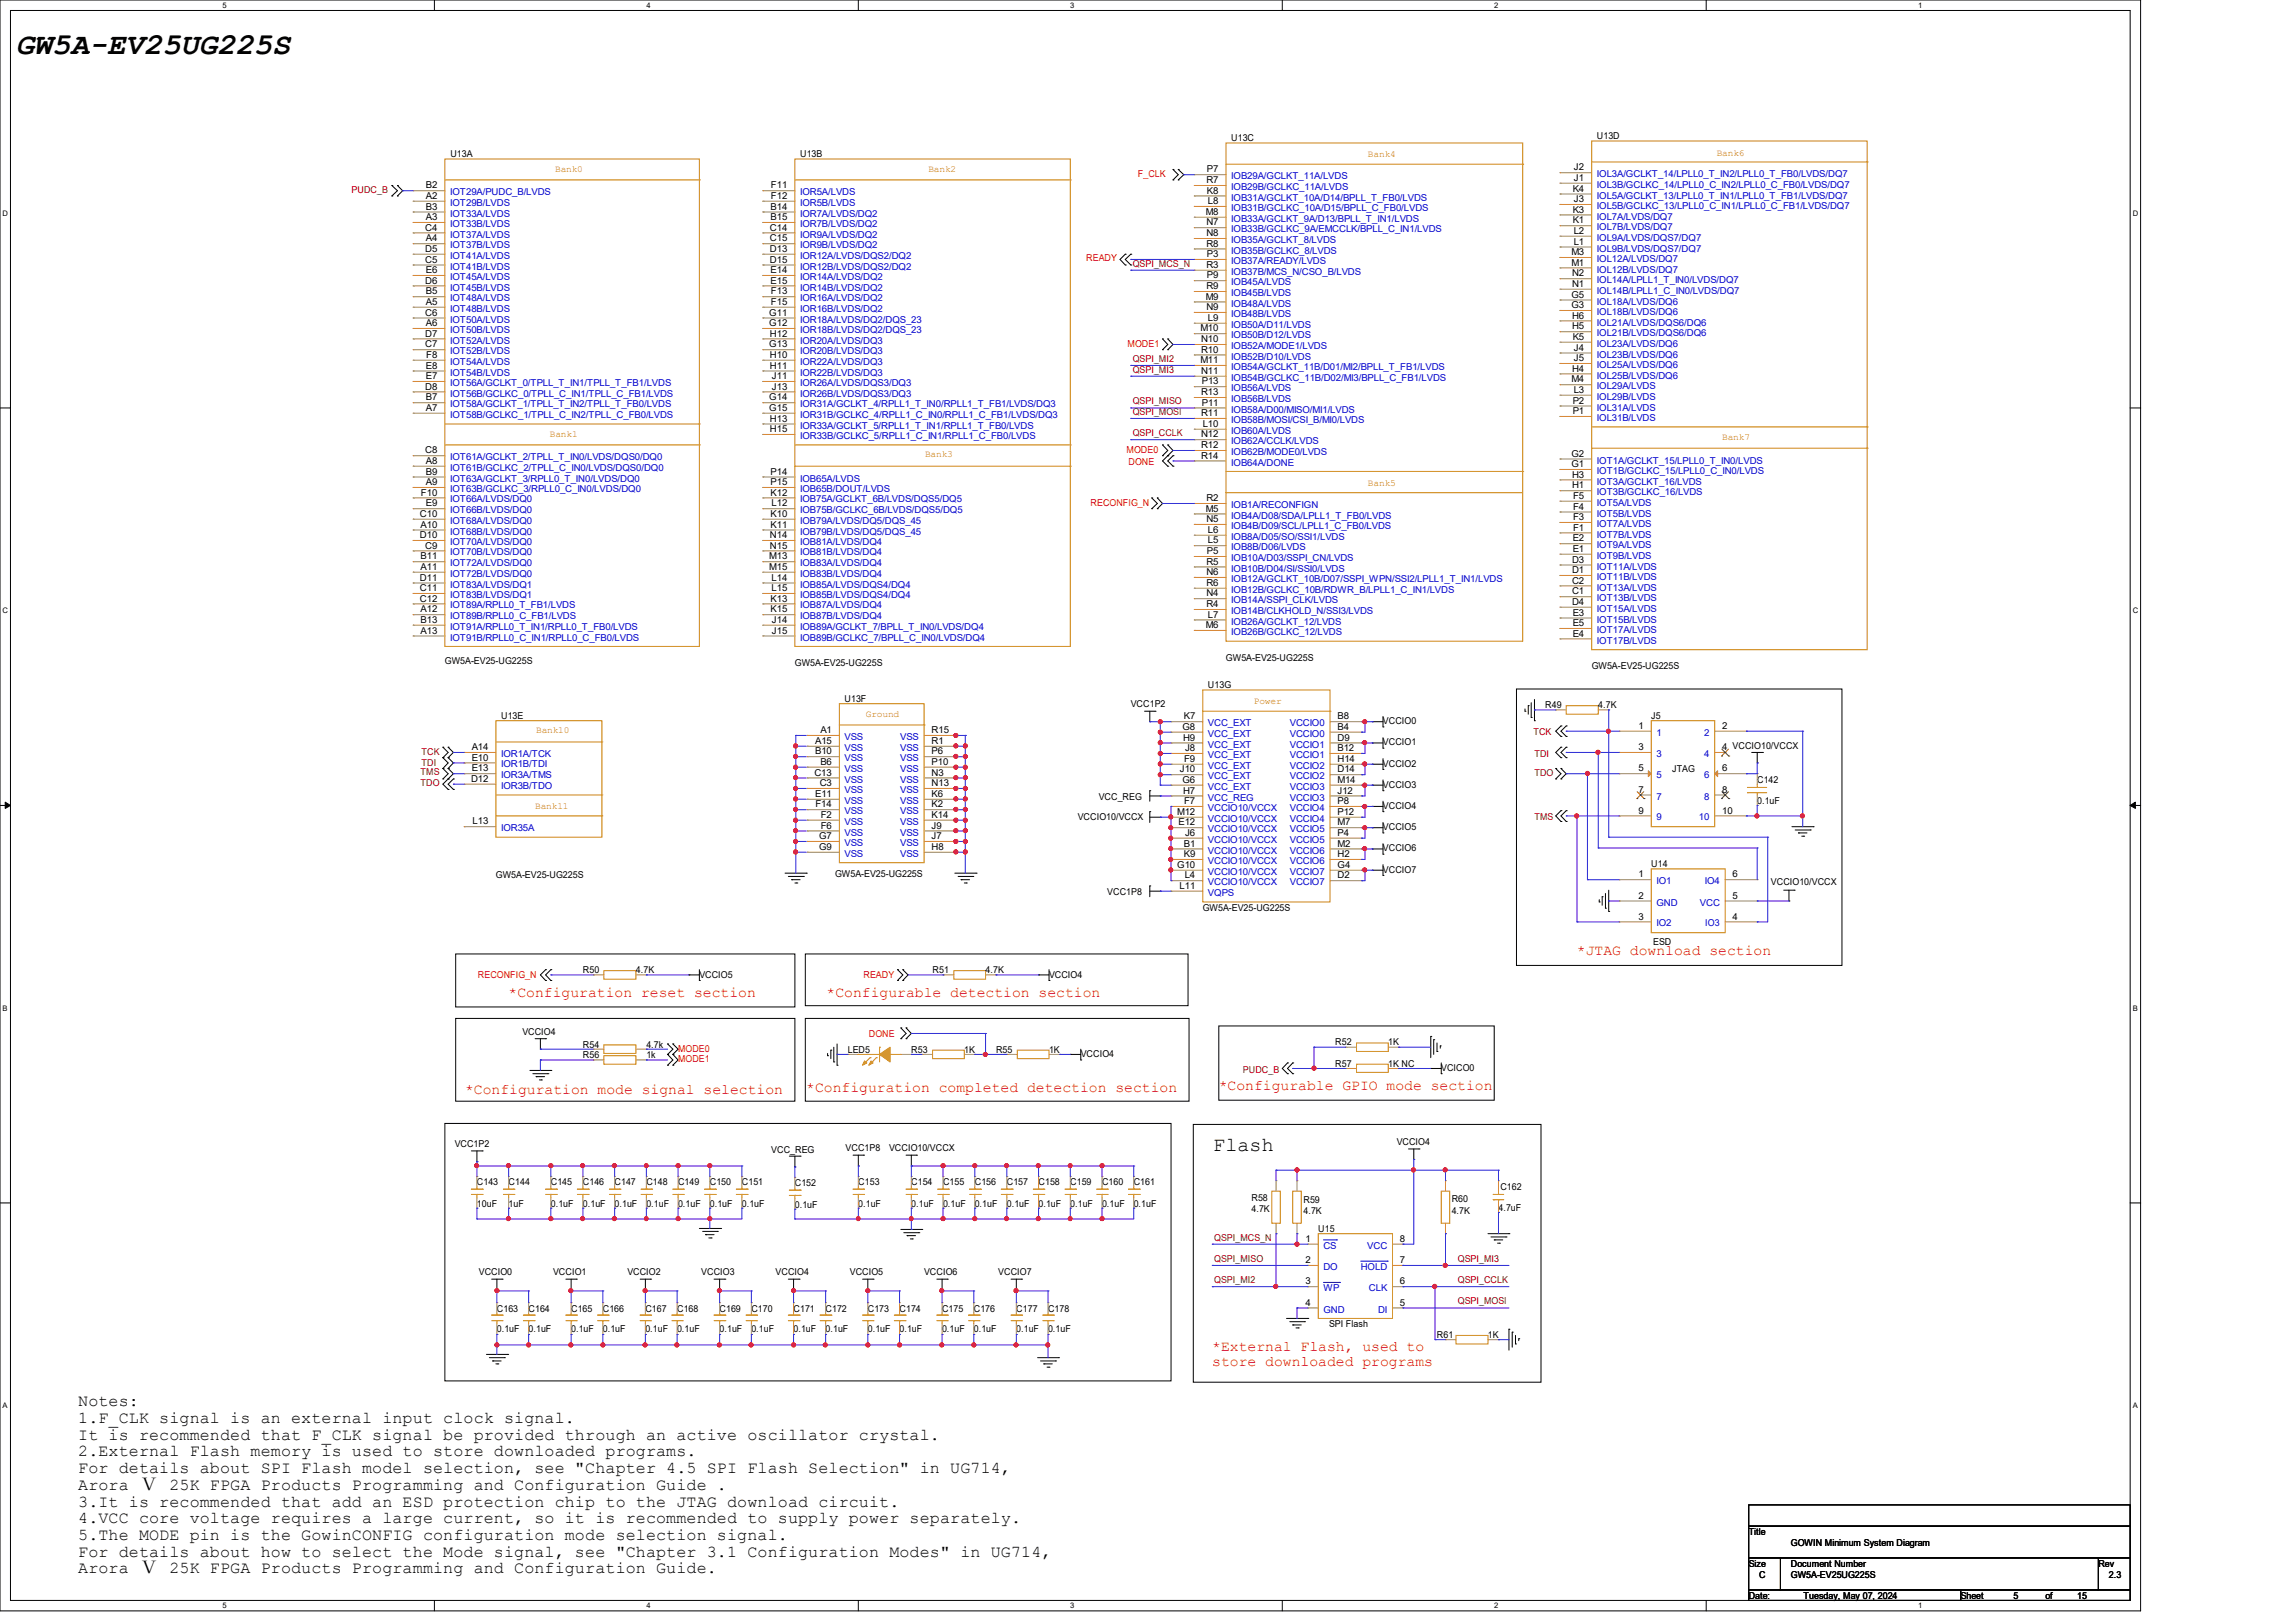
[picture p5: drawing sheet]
<svg xmlns="http://www.w3.org/2000/svg" width="297mm" height="210mm" viewBox="0 0 297 210" stroke-linecap="round" stroke-linejoin="round" font-family="sans-serif">
<defs><g id="words">
<text font-size="3.9" x="2" y="7">GW5A-EV25UG225S</text>
<text font-size="2.6" x="157" y="149">Flash</text>
<g font-size="2.2">
<text x="10.1" y="182">Notes:</text>
<text x="10.1" y="184.1">1.F_CLK signal is an external input clock signal.</text>
<text x="10.1" y="186.3">It is recommended that F_CLK signal be provided through an active oscillator crystal.</text>
<text x="10.1" y="188.5">2.External Flash memory is used to store downloaded programs.</text>
<text x="10.1" y="190.6">For details about SPI Flash model selection, see &quot;Chapter 4.5 SPI Flash Selection&quot; in UG714,</text>
<text x="10.1" y="192.8">Arora Ⅴ 25K FPGA Products Programming and Configuration Guide .</text>
<text x="10.1" y="194.9">3.It is recommended that add an ESD protection chip to the JTAG download circuit.</text>
<text x="10.1" y="197.1">4.VCC core voltage requires a large current, so it is recommended to supply power separately.</text>
<text x="10.1" y="199.3">5.The MODE pin is the GowinCONFIG configuration mode selection signal.</text>
<text x="10.1" y="201.4">For details about how to select the Mode signal, see &quot;Chapter 3.1 Configuration Modes&quot; in UG714,</text>
<text x="10.1" y="203.6">Arora Ⅴ 25K FPGA Products Programming and Configuration Guide.</text>
</g>
<g font-size="1.9" fill="#f00">
<text x="204.1" y="123.5">*JTAG download section</text>
<text x="65.8" y="129">*Configuration reset section</text>
<text x="107" y="129">*Configurable detection section</text>
<text x="60.2" y="141.5">*Configuration mode signal selection</text>
<text x="104.4" y="141.4">*Configuration completed detection section</text>
<text x="157.7" y="141.1">*Configurable GPIO mode section</text>
<text x="156.9" y="174.8">*External Flash, used to</text>
<text x="156.9" y="176.7">store downloaded programs</text>
</g>
<g font-size="1.2">
<text x="206.7" y="18">U13D</text>
<text x="58.3" y="20.3">U13A</text>
<text x="103.5" y="20.3">U13B</text>
<text x="156.1" y="23.7">R7</text>
<text x="156.2" y="22.3">P7</text>
<text x="159.3" y="18.3">U13C</text>
<text x="203.7" y="22.1">J2</text>
<text x="203.7" y="23.4">J1</text>
<text x="55" y="29.8">C4</text>
<text x="55.1" y="24.4">B2</text>
<text x="55.1" y="25.7">A2</text>
<text x="55.1" y="27.1">B3</text>
<text x="55.1" y="28.5">A3</text>
<text x="99.6" y="29.8">C14</text>
<text x="99.7" y="27.1">B14</text>
<text x="99.7" y="28.5">B15</text>
<text x="99.8" y="24.4">F11</text>
<text x="99.8" y="25.7">F12</text>
<text x="156" y="27.8">M8</text>
<text x="156.1" y="29.2">N7</text>
<text x="156.2" y="25.1">K8</text>
<text x="156.3" y="26.4">L8</text>
<text x="203.5" y="24.8">K4</text>
<text x="203.5" y="27.5">K3</text>
<text x="203.5" y="28.9">K1</text>
<text x="203.7" y="26.2">J3</text>
<text x="55" y="32.6">D5</text>
<text x="55" y="34">C5</text>
<text x="55.1" y="31.2">A4</text>
<text x="55.1" y="35.3">E6</text>
<text x="99.6" y="32.6">D13</text>
<text x="99.6" y="34">D15</text>
<text x="99.6" y="31.2">C15</text>
<text x="99.7" y="35.3">E14</text>
<text x="156.1" y="30.6">N8</text>
<text x="156.1" y="31.9">R8</text>
<text x="156.1" y="34.7">R3</text>
<text x="156.2" y="33.3">P3</text>
<text x="203.4" y="33">M3</text>
<text x="203.4" y="34.4">M1</text>
<text x="203.4" y="35.8">N2</text>
<text x="203.7" y="30.3">L2</text>
<text x="203.7" y="31.7">L1</text>
<text x="55" y="36.7">D6</text>
<text x="55" y="40.9">C6</text>
<text x="55.1" y="38.1">B5</text>
<text x="55.1" y="39.5">A5</text>
<text x="99.6" y="40.9">G11</text>
<text x="99.7" y="36.7">E15</text>
<text x="99.8" y="38.1">F13</text>
<text x="99.8" y="39.5">F15</text>
<text x="156" y="38.8">M9</text>
<text x="156.1" y="37.4">R9</text>
<text x="156.1" y="40.1">N9</text>
<text x="156.2" y="36">P9</text>
<text x="156.3" y="41.5">L9</text>
<text x="203.4" y="38.5">G5</text>
<text x="203.4" y="39.9">G3</text>
<text x="203.4" y="37.1">N1</text>
<text x="203.4" y="41.2">H6</text>
<text x="55" y="43.6">D7</text>
<text x="55" y="45">C7</text>
<text x="55.1" y="42.2">A6</text>
<text x="55.1" y="47.7">E8</text>
<text x="55.2" y="46.3">F8</text>
<text x="99.6" y="42.2">G12</text>
<text x="99.6" y="45">G13</text>
<text x="99.6" y="43.6">H12</text>
<text x="99.6" y="46.3">H10</text>
<text x="99.6" y="47.7">H11</text>
<text x="155.4" y="42.9">M10</text>
<text x="155.4" y="47">M11</text>
<text x="155.4" y="44.3">N10</text>
<text x="155.4" y="45.6">R10</text>
<text x="203.4" y="42.6">H5</text>
<text x="203.5" y="44">K5</text>
<text x="203.7" y="45.4">J4</text>
<text x="203.7" y="46.7">J5</text>
<text x="55" y="50.4">D8</text>
<text x="55.1" y="49.1">E7</text>
<text x="55.1" y="51.8">B7</text>
<text x="55.1" y="53.2">A7</text>
<text x="99.6" y="51.8">G14</text>
<text x="99.6" y="53.2">G15</text>
<text x="99.9" y="49.1">J11</text>
<text x="99.9" y="50.4">J13</text>
<text x="155.4" y="48.4">N11</text>
<text x="155.4" y="51.1">R13</text>
<text x="155.4" y="53.8">R11</text>
<text x="155.5" y="49.7">P13</text>
<text x="155.5" y="52.5">P11</text>
<text x="203.4" y="49.5">M4</text>
<text x="203.4" y="48.1">H4</text>
<text x="203.5" y="52.2">P2</text>
<text x="203.5" y="53.6">P1</text>
<text x="203.7" y="50.8">L3</text>
<text x="55" y="58.7">C8</text>
<text x="99.6" y="54.6">H13</text>
<text x="99.6" y="55.9">H15</text>
<text x="155.4" y="56.6">N12</text>
<text x="155.4" y="58">R12</text>
<text x="155.4" y="59.4">R14</text>
<text x="155.7" y="55.2">L10</text>
<text x="203.4" y="59.1">G2</text>
<text x="54.5" y="64.1">F10</text>
<text x="55.1" y="60">A8</text>
<text x="55.1" y="61.4">B9</text>
<text x="55.1" y="62.8">A9</text>
<text x="55.1" y="65.5">E9</text>
<text x="99.7" y="61.4">P14</text>
<text x="99.7" y="62.8">P15</text>
<text x="99.7" y="64.1">K12</text>
<text x="99.9" y="65.5">L12</text>
<text x="156.1" y="64.9">R2</text>
<text x="203.4" y="60.5">G1</text>
<text x="203.4" y="61.8">H3</text>
<text x="203.4" y="63.2">H1</text>
<text x="203.6" y="64.6">F5</text>
<text x="203.6" y="66">F4</text>
<text x="54.4" y="66.9">C10</text>
<text x="54.4" y="69.6">D10</text>
<text x="54.4" y="68.3">A10</text>
<text x="55" y="71">C9</text>
<text x="99.6" y="69.6">N14</text>
<text x="99.6" y="71">N15</text>
<text x="99.7" y="66.9">K10</text>
<text x="99.7" y="68.3">K11</text>
<text x="156" y="66.2">M5</text>
<text x="156.1" y="67.6">N5</text>
<text x="156.2" y="71.7">P5</text>
<text x="156.3" y="69">L6</text>
<text x="156.3" y="70.3">L5</text>
<text x="203.5" y="70.1">E2</text>
<text x="203.5" y="71.4">E1</text>
<text x="203.6" y="67.3">F3</text>
<text x="203.6" y="68.7">F1</text>
<text x="54.4" y="75.1">D11</text>
<text x="54.4" y="76.5">C11</text>
<text x="54.4" y="77.9">C12</text>
<text x="54.4" y="72.4">B11</text>
<text x="54.4" y="73.7">A11</text>
<text x="99.6" y="72.4">M13</text>
<text x="99.6" y="73.7">M15</text>
<text x="99.7" y="77.9">K13</text>
<text x="99.9" y="75.1">L14</text>
<text x="99.9" y="76.5">L15</text>
<text x="156.1" y="73.1">R5</text>
<text x="156.1" y="74.4">N6</text>
<text x="156.1" y="75.8">R6</text>
<text x="156.1" y="77.2">N4</text>
<text x="203.4" y="72.8">D3</text>
<text x="203.4" y="74.2">D1</text>
<text x="203.4" y="75.5">C2</text>
<text x="203.4" y="76.9">C1</text>
<text x="54.4" y="79.2">A12</text>
<text x="54.4" y="80.6">B13</text>
<text x="54.4" y="82">A13</text>
<text x="99.7" y="79.2">K15</text>
<text x="99.9" y="80.6">J14</text>
<text x="99.9" y="82">J15</text>
<text x="156" y="81.3">M6</text>
<text x="156.1" y="78.6">R4</text>
<text x="156.3" y="79.9">L7</text>
<text x="203.4" y="78.3">D4</text>
<text x="203.5" y="79.7">E3</text>
<text x="203.5" y="81">E5</text>
<text x="203.5" y="82.4">E4</text>
<text x="57.6" y="85.9">GW5A-EV25-UG225S</text>
<text x="102.9" y="86.1">GW5A-EV25-UG225S</text>
<text x="156.3" y="89">U13G</text>
<text x="158.7" y="85.5">GW5A-EV25-UG225S</text>
<text x="206" y="86.6">GW5A-EV25-UG225S</text>
<text x="64.9" y="93">U13E</text>
<text x="106.2" y="94.9">A1</text>
<text x="109.3" y="90.8">U13F</text>
<text x="120.6" y="94.9">R15</text>
<text x="146.3" y="91.5">VCC1P2</text>
<text x="153" y="94.4">G8</text>
<text x="153.1" y="95.8">H9</text>
<text x="153.2" y="93.1">K7</text>
<text x="173.1" y="93.1">B8</text>
<text x="173.1" y="94.4">B4</text>
<text x="173.1" y="95.8">D9</text>
<text x="179" y="93.7">VCCIO0</text>
<text x="200" y="91.7">R49</text>
<text x="206.8" y="91.7">4.7K</text>
<text x="212" y="94.3">1</text>
<text x="213.7" y="93">J5</text>
<text x="222.9" y="94.3">2</text>
<text x="61" y="101.2">D12</text>
<text x="61" y="97.1">A14</text>
<text x="61" y="98.4">E10</text>
<text x="61" y="99.8">E13</text>
<text x="105.4" y="100.4">C13</text>
<text x="105.5" y="96.3">A15</text>
<text x="105.5" y="97.6">B10</text>
<text x="106.1" y="101.7">C3</text>
<text x="106.2" y="99">B6</text>
<text x="120.6" y="101.7">N13</text>
<text x="120.6" y="100.4">N3</text>
<text x="120.6" y="99">P10</text>
<text x="120.6" y="97.6">P6</text>
<text x="120.6" y="96.3">R1</text>
<text x="152.7" y="99.9">J10</text>
<text x="153" y="101.3">G6</text>
<text x="153.2" y="98.6">F9</text>
<text x="153.4" y="97.2">J8</text>
<text x="173.1" y="97.2">B12</text>
<text x="173.1" y="98.6">H14</text>
<text x="173.1" y="99.9">D14</text>
<text x="173.1" y="101.3">M14</text>
<text x="179" y="96.4">VCCIO1</text>
<text x="179" y="99.2">VCCIO2</text>
<text x="179" y="101.9">VCCIO3</text>
<text x="212" y="97.1">3</text>
<text x="212" y="99.8">5</text>
<text x="216.4" y="99.9">JTAG</text>
<text x="222.9" y="97.1">4 VCCIO10/VCCX</text>
<text x="222.9" y="99.8">6</text>
<text x="227.4" y="101.3">C142</text>
<text x="61.2" y="106.7">L13</text>
<text x="105.5" y="103.1">E11</text>
<text x="105.5" y="104.5">F14</text>
<text x="106.2" y="105.8">F2</text>
<text x="106.2" y="107.2">F6</text>
<text x="120.6" y="107.2">J9</text>
<text x="120.6" y="105.8">K14</text>
<text x="120.6" y="104.5">K2</text>
<text x="120.6" y="103.1">K6</text>
<text x="139.5" y="106">VCCIO10/VCCX</text>
<text x="142.2" y="103.5">VCC_REG</text>
<text x="152.4" y="105.5">M12</text>
<text x="152.5" y="106.8">E12</text>
<text x="153.1" y="102.7">H7</text>
<text x="153.2" y="104.1">F7</text>
<text x="173.1" y="102.7">J12</text>
<text x="173.1" y="104.1">P8</text>
<text x="173.1" y="105.5">P12</text>
<text x="173.1" y="106.8">M7</text>
<text x="179" y="104.7">VCCIO4</text>
<text x="179" y="107.4">VCCIO5</text>
<text x="212" y="102.6">7</text>
<text x="212" y="105.3">9</text>
<text x="222.9" y="102.6">8</text>
<text x="222.9" y="105.3">10</text>
<text x="227.4" y="104">0.1uF</text>
<text x="64.2" y="113.6">GW5A-EV25-UG225S</text>
<text x="106" y="108.6">G7</text>
<text x="106" y="110">G9</text>
<text x="108.1" y="113.5">GW5A-EV25-UG225S</text>
<text x="120.6" y="110">H8</text>
<text x="120.6" y="108.6">J7</text>
<text x="152.4" y="112.3">G10</text>
<text x="153.2" y="109.6">B1</text>
<text x="153.2" y="110.9">K9</text>
<text x="153.3" y="113.7">L4</text>
<text x="153.4" y="108.2">J6</text>
<text x="173.1" y="108.2">P4</text>
<text x="173.1" y="109.6">M2</text>
<text x="173.1" y="110.9">H2</text>
<text x="173.1" y="112.3">G4</text>
<text x="173.1" y="113.7">D2</text>
<text x="179" y="110.2">VCCIO6</text>
<text x="179" y="112.9">VCCIO7</text>
<text x="212" y="113.5">1</text>
<text x="213.7" y="112.2">U14</text>
<text x="224.2" y="113.5">6</text>
<text x="143.3" y="115.8">VCC1P8</text>
<text x="152.6" y="115">L11</text>
<text x="155.7" y="117.9">GW5A-EV25-UG225S</text>
<text x="212" y="119">3</text>
<text x="212" y="116.3">2</text>
<text x="224.2" y="119">4</text>
<text x="224.2" y="116.3">5</text>
<text x="229.2" y="114.6">VCCIO10/VCCX</text>
<text x="75.4" y="125.9">R50</text>
<text x="82.3" y="125.9">4.7K</text>
<text x="120.7" y="125.9">R51</text>
<text x="127.5" y="125.9">4.7K</text>
<text x="213.9" y="122.3">ESD</text>
<text x="90.5" y="126.5">VCCIO5</text>
<text x="135.8" y="126.5">VCCIO4</text>
<text x="67.6" y="133.9">VCCIO4</text>
<text x="75.4" y="135.5">R54</text>
<text x="75.4" y="136.9">R56</text>
<text x="83.7" y="135.5">4.7k</text>
<text x="83.7" y="136.9">1k</text>
<text x="109.7" y="136.2">LED5</text>
<text x="117.9" y="136.2">R53</text>
<text x="124.8" y="136.2">1K</text>
<text x="128.9" y="136.2">R55</text>
<text x="135.8" y="136.2">1K</text>
<text x="139.9" y="136.8">VCCIO4</text>
<text x="172.8" y="135.3">R52</text>
<text x="179.7" y="135.3">1K</text>
<text x="172.8" y="138">R57</text>
<text x="179.7" y="138">1K NC</text>
<text x="186.5" y="138.6">VCICO0</text>
<text x="58.8" y="148.4">VCC1P2</text>
<text x="99.8" y="149.1">VCC_REG</text>
<text x="109.4" y="149">VCC1P8</text>
<text x="115.1" y="149">VCCIO10/VCCX</text>
<text x="180.8" y="148.2">VCCIO4</text>
<text x="61.7" y="153.4">C143</text>
<text x="65.8" y="153.4">C144</text>
<text x="71.3" y="153.4">C145</text>
<text x="75.4" y="153.4">C146</text>
<text x="79.5" y="153.4">C147</text>
<text x="83.6" y="153.4">C148</text>
<text x="87.8" y="153.4">C149</text>
<text x="91.9" y="153.4">C150</text>
<text x="96" y="153.4">C151</text>
<text x="102.9" y="153.5">C152</text>
<text x="111.1" y="153.4">C153</text>
<text x="117.9" y="153.4">C154</text>
<text x="122" y="153.4">C155</text>
<text x="126.2" y="153.4">C156</text>
<text x="130.3" y="153.4">C157</text>
<text x="134.4" y="153.4">C158</text>
<text x="138.5" y="153.4">C159</text>
<text x="142.6" y="153.4">C160</text>
<text x="146.7" y="153.4">C161</text>
<text x="162" y="155.4">R58</text>
<text x="168.7" y="155.7">R59</text>
<text x="187.9" y="155.6">R60</text>
<text x="194.2" y="153.9">C162</text>
<text x="61.7" y="156.1">10uF</text>
<text x="65.8" y="156.1">1uF</text>
<text x="71.3" y="156.1">0.1uF</text>
<text x="75.4" y="156.1">0.1uF</text>
<text x="79.5" y="156.1">0.1uF</text>
<text x="83.6" y="156.1">0.1uF</text>
<text x="87.8" y="156.1">0.1uF</text>
<text x="91.9" y="156.1">0.1uF</text>
<text x="96" y="156.1">0.1uF</text>
<text x="102.9" y="156.3">0.1uF</text>
<text x="111.1" y="156.1">0.1uF</text>
<text x="117.9" y="156.1">0.1uF</text>
<text x="122" y="156.1">0.1uF</text>
<text x="126.2" y="156.1">0.1uF</text>
<text x="130.3" y="156.1">0.1uF</text>
<text x="134.4" y="156.1">0.1uF</text>
<text x="138.5" y="156.1">0.1uF</text>
<text x="142.6" y="156.1">0.1uF</text>
<text x="146.7" y="156.1">0.1uF</text>
<text x="162" y="156.8">4.7K</text>
<text x="168.7" y="157.1">4.7K</text>
<text x="168.9" y="160.7">1</text>
<text x="170.6" y="159.4">U15</text>
<text x="181.2" y="160.7">8</text>
<text x="187.9" y="157.1">4.7K</text>
<text x="193.9" y="156.7">4.7uF</text>
<text x="62" y="165">VCCIO0</text>
<text x="71.6" y="165">VCCIO1</text>
<text x="81.2" y="165">VCCIO2</text>
<text x="90.8" y="165">VCCIO3</text>
<text x="100.4" y="165">VCCIO4</text>
<text x="110" y="165">VCCIO5</text>
<text x="119.6" y="165">VCCIO6</text>
<text x="129.2" y="165">VCCIO7</text>
<text x="168.9" y="163.4">2</text>
<text x="168.9" y="166.2">3</text>
<text x="181.2" y="166.2">6</text>
<text x="181.2" y="163.4">7</text>
<text x="64.3" y="169.7">C163</text>
<text x="64.3" y="172.4">0.1uF</text>
<text x="68.4" y="169.7">C164</text>
<text x="68.4" y="172.4">0.1uF</text>
<text x="73.9" y="169.7">C165</text>
<text x="73.9" y="172.4">0.1uF</text>
<text x="78" y="169.7">C166</text>
<text x="78" y="172.4">0.1uF</text>
<text x="83.5" y="169.7">C167</text>
<text x="83.5" y="172.4">0.1uF</text>
<text x="87.6" y="169.7">C168</text>
<text x="87.6" y="172.4">0.1uF</text>
<text x="93.1" y="169.7">C169</text>
<text x="93.1" y="172.4">0.1uF</text>
<text x="97.2" y="169.7">C170</text>
<text x="97.2" y="172.4">0.1uF</text>
<text x="102.7" y="169.7">C171</text>
<text x="102.7" y="172.4">0.1uF</text>
<text x="106.8" y="169.7">C172</text>
<text x="106.8" y="172.4">0.1uF</text>
<text x="112.3" y="169.7">C173</text>
<text x="112.3" y="172.4">0.1uF</text>
<text x="116.4" y="169.7">C174</text>
<text x="116.4" y="172.4">0.1uF</text>
<text x="121.9" y="169.7">C175</text>
<text x="121.9" y="172.4">0.1uF</text>
<text x="126" y="169.7">C176</text>
<text x="126" y="172.4">0.1uF</text>
<text x="131.5" y="169.7">C177</text>
<text x="131.5" y="172.4">0.1uF</text>
<text x="135.6" y="169.7">C178</text>
<text x="135.6" y="172.4">0.1uF</text>
<text x="168.9" y="169">4</text>
<text x="172" y="171.7">SPI Flash</text>
<text x="181.2" y="169">5</text>
<text x="186" y="173.1">R61</text>
<text x="192.6" y="173.1">1K</text>
<text x="226.3" y="198.6">Title</text>
<text x="226.3" y="202.7">Size</text>
<text x="231.8" y="200">GOWIN Minimum System Diagram</text>
<text x="231.8" y="202.7">Document Number</text>
<text x="271.6" y="202.7">Rev</text>
<text x="226.3" y="206.9">Date:</text>
<text x="227.7" y="204.1">C</text>
<text x="231.8" y="204.1">GW5A-EV25UG225S</text>
<text x="233.4" y="206.9">Tuesday, May 07, 2024</text>
<text x="253.7" y="206.9">Sheet</text>
<text x="260.6" y="206.9">5</text>
<text x="264.7" y="206.9">of</text>
<text x="268.8" y="206.9">15</text>
<text x="272.9" y="204.1">2.3</text>
</g>
<g font-size="1.2" fill="#cc8006">
<text x="71.8" y="22.3">Bank0</text>
<text x="120.1" y="22.3">Bank2</text>
<text x="177" y="20.3">Bank4</text>
<text x="222.2" y="20.2">Bank6</text>
<text x="71.2" y="56.6">Bank1</text>
<text x="119.7" y="59.1">Bank3</text>
<text x="222.9" y="57">Bank7</text>
<text x="177" y="62.9">Bank5</text>
<text x="69.4" y="94.8">Bank10</text>
<text x="112.1" y="92.8">Ground</text>
<text x="162.3" y="91.1">Power</text>
<text x="69.3" y="104.7">Bank11</text>
</g>
<g font-size="1.2" fill="#f00">
<text x="147.3" y="22.9">F_CLK</text>
<text x="140.6" y="33.8">READY</text>
<text x="145.9" y="44.9">MODE1</text>
<text x="145.8" y="58.6">MODE0</text>
<text x="141.1" y="65.4">RECONFIG_N</text>
<text x="146" y="60.1">DONE</text>
<text x="61.8" y="126.6">RECONFIG_N</text>
<text x="111.8" y="126.6">READY</text>
<text x="87.8" y="136.1">MODE0</text>
<text x="87.8" y="137.5">MODE1</text>
<text x="112.4" y="134.2">DONE</text>
</g>
<g font-size="1.2" fill="#00c">
<text x="159.3" y="23.2">IOB29A/GCLKT_11A/LVDS</text>
<text x="206.7" y="22.9">IOL3A/GCLKT_14/LPLL0_T_IN2/LPLL0_T_FB0/LVDS/DQ7</text>
<text x="58.2" y="25.3">IOT29A/PUDC_B/LVDS</text>
<text x="58.2" y="26.6">IOT29B/LVDS</text>
<text x="58.2" y="28">IOT33A/LVDS</text>
<text x="58.2" y="29.4">IOT33B/LVDS</text>
<text x="103.5" y="25.3">IOR5A/LVDS</text>
<text x="103.5" y="26.6">IOR5B/LVDS</text>
<text x="103.5" y="28">IOR7A/LVDS/DQ2</text>
<text x="103.5" y="29.4">IOR7B/LVDS/DQ2</text>
<text x="159.3" y="24.6">IOB29B/GCLKC_11A/LVDS</text>
<text x="159.3" y="25.9">IOB31A/GCLKT_10A/D14/BPLL_T_FB0/LVDS</text>
<text x="159.3" y="27.3">IOB31B/GCLKC_10A/D15/BPLL_C_FB0/LVDS</text>
<text x="159.3" y="28.7">IOB33A/GCLKT_9A/D13/BPLL_T_IN1/LVDS</text>
<text x="206.7" y="24.3">IOL3B/GCLKC_14/LPLL0_C_IN2/LPLL0_C_FB0/LVDS/DQ7</text>
<text x="206.7" y="25.7">IOL5A/GCLKT_13/LPLL0_T_IN1/LPLL0_T_FB1/LVDS/DQ7</text>
<text x="206.7" y="27.1">IOL5B/GCLKC_13/LPLL0_C_IN1/LPLL0_C_FB1/LVDS/DQ7</text>
<text x="206.7" y="28.4">IOL7A/LVDS/DQ7</text>
<text x="206.7" y="29.8">IOL7B/LVDS/DQ7</text>
<text x="58.2" y="30.7">IOT37A/LVDS</text>
<text x="58.2" y="32.1">IOT37B/LVDS</text>
<text x="58.2" y="33.5">IOT41A/LVDS</text>
<text x="58.2" y="34.9">IOT41B/LVDS</text>
<text x="103.5" y="33.5">IOR12A/LVDS/DQS2/DQ2</text>
<text x="103.5" y="34.9">IOR12B/LVDS/DQS2/DQ2</text>
<text x="103.5" y="30.7">IOR9A/LVDS/DQ2</text>
<text x="103.5" y="32.1">IOR9B/LVDS/DQ2</text>
<text x="159.3" y="30.1">IOB33B/GCLKC_9A/EMCCLK/BPLL_C_IN1/LVDS</text>
<text x="159.3" y="31.5">IOB35A/GCLKT_8/LVDS</text>
<text x="159.3" y="32.8">IOB35B/GCLKC_8/LVDS</text>
<text x="159.3" y="34.2">IOB37A/READY/LVDS</text>
<text x="159.3" y="35.6">IOB37B/MCS_N/CSO_B/LVDS</text>
<text x="206.7" y="33.9">IOL12A/LVDS/DQ7</text>
<text x="206.7" y="35.3">IOL12B/LVDS/DQ7</text>
<text x="206.7" y="31.2">IOL9A/LVDS/DQS7/DQ7</text>
<text x="206.7" y="32.6">IOL9B/LVDS/DQS7/DQ7</text>
<text x="58.2" y="36.2">IOT45A/LVDS</text>
<text x="58.2" y="37.6">IOT45B/LVDS</text>
<text x="58.2" y="39">IOT48A/LVDS</text>
<text x="58.2" y="40.3">IOT48B/LVDS</text>
<text x="58.2" y="41.7">IOT50A/LVDS</text>
<text x="103.5" y="36.2">IOR14A/LVDS/DQ2</text>
<text x="103.5" y="37.6">IOR14B/LVDS/DQ2</text>
<text x="103.5" y="39">IOR16A/LVDS/DQ2</text>
<text x="103.5" y="40.3">IOR16B/LVDS/DQ2</text>
<text x="103.5" y="41.7">IOR18A/LVDS/DQ2/DQS_23</text>
<text x="159.3" y="36.9">IOB45A/LVDS</text>
<text x="159.3" y="38.3">IOB45B/LVDS</text>
<text x="159.3" y="39.7">IOB48A/LVDS</text>
<text x="159.3" y="41">IOB48B/LVDS</text>
<text x="206.7" y="36.7">IOL14A/LPLL1_T_IN0/LVDS/DQ7</text>
<text x="206.7" y="38">IOL14B/LPLL1_C_IN0/LVDS/DQ7</text>
<text x="206.7" y="39.4">IOL18A/LVDS/DQ6</text>
<text x="206.7" y="40.8">IOL18B/LVDS/DQ6</text>
<text x="58.2" y="43.1">IOT50B/LVDS</text>
<text x="58.2" y="44.4">IOT52A/LVDS</text>
<text x="58.2" y="45.8">IOT52B/LVDS</text>
<text x="58.2" y="47.2">IOT54A/LVDS</text>
<text x="103.5" y="43.1">IOR18B/LVDS/DQ2/DQS_23</text>
<text x="103.5" y="44.4">IOR20A/LVDS/DQ3</text>
<text x="103.5" y="45.8">IOR20B/LVDS/DQ3</text>
<text x="103.5" y="47.2">IOR22A/LVDS/DQ3</text>
<text x="159.3" y="42.4">IOB50A/D11/LVDS</text>
<text x="159.3" y="43.8">IOB50B/D12/LVDS</text>
<text x="159.3" y="45.2">IOB52A/MODE1/LVDS</text>
<text x="159.3" y="46.5">IOB52B/D10/LVDS</text>
<text x="159.3" y="47.9">IOB54A/GCLKT_11B/D01/MI2/BPLL_T_FB1/LVDS</text>
<text x="206.7" y="42.1">IOL21A/LVDS/DQS6/DQ6</text>
<text x="206.7" y="43.5">IOL21B/LVDS/DQS6/DQ6</text>
<text x="206.7" y="44.9">IOL23A/LVDS/DQ6</text>
<text x="206.7" y="46.3">IOL23B/LVDS/DQ6</text>
<text x="206.7" y="47.6">IOL25A/LVDS/DQ6</text>
<text x="58.2" y="48.6">IOT54B/LVDS</text>
<text x="58.2" y="50">IOT56A/GCLKT_0/TPLL_T_IN1/TPLL_T_FB1/LVDS</text>
<text x="58.2" y="51.3">IOT56B/GCLKC_0/TPLL_C_IN1/TPLL_C_FB1/LVDS</text>
<text x="58.2" y="52.7">IOT58A/GCLKT_1/TPLL_T_IN2/TPLL_T_FB0/LVDS</text>
<text x="103.5" y="48.6">IOR22B/LVDS/DQ3</text>
<text x="103.5" y="50">IOR26A/LVDS/DQS3/DQ3</text>
<text x="103.5" y="51.3">IOR26B/LVDS/DQS3/DQ3</text>
<text x="103.5" y="52.7">IOR31A/GCLKT_4/RPLL1_T_IN0/RPLL1_T_FB1/LVDS/DQ3</text>
<text x="159.3" y="49.3">IOB54B/GCLKC_11B/D02/MI3/BPLL_C_FB1/LVDS</text>
<text x="159.3" y="50.6">IOB56A/LVDS</text>
<text x="159.3" y="52">IOB56B/LVDS</text>
<text x="159.3" y="53.4">IOB58A/D00/MISO/MI1/LVDS</text>
<text x="206.7" y="49">IOL25B/LVDS/DQ6</text>
<text x="206.7" y="50.4">IOL29A/LVDS</text>
<text x="206.7" y="51.7">IOL29B/LVDS</text>
<text x="206.7" y="53.1">IOL31A/LVDS</text>
<text x="58.2" y="54.1">IOT58B/GCLKC_1/TPLL_C_IN2/TPLL_C_FB0/LVDS</text>
<text x="58.2" y="59.6">IOT61A/GCLKT_2/TPLL_T_IN0/LVDS/DQS0/DQ0</text>
<text x="103.5" y="54.1">IOR31B/GCLKC_4/RPLL1_C_IN0/RPLL1_C_FB1/LVDS/DQ3</text>
<text x="103.5" y="55.5">IOR33A/GCLKT_5/RPLL1_T_IN1/RPLL1_T_FB0/LVDS</text>
<text x="103.5" y="56.8">IOR33B/GCLKC_5/RPLL1_C_IN1/RPLL1_C_FB0/LVDS</text>
<text x="159.3" y="54.7">IOB58B/MOSI/CSI_B/MI0/LVDS</text>
<text x="159.3" y="56.1">IOB60A/LVDS</text>
<text x="159.3" y="57.5">IOB62A/CCLK/LVDS</text>
<text x="159.3" y="58.9">IOB62B/MODE0/LVDS</text>
<text x="206.7" y="54.5">IOL31B/LVDS</text>
<text x="206.7" y="60">IOT1A/GCLKT_15/LPLL0_T_IN0/LVDS</text>
<text x="58.2" y="60.9">IOT61B/GCLKC_2/TPLL_C_IN0/LVDS/DQS0/DQ0</text>
<text x="58.2" y="62.3">IOT63A/GCLKT_3/RPLL0_T_IN0/LVDS/DQ0</text>
<text x="58.2" y="63.7">IOT63B/GCLKC_3/RPLL0_C_IN0/LVDS/DQ0</text>
<text x="58.2" y="65">IOT66A/LVDS/DQ0</text>
<text x="103.5" y="62.3">IOB65A/LVDS</text>
<text x="103.5" y="63.7">IOB65B/DOUT/LVDS</text>
<text x="103.5" y="65">IOB75A/GCLKT_6B/LVDS/DQS5/DQ5</text>
<text x="159.3" y="60.2">IOB64A/DONE</text>
<text x="159.3" y="65.7">IOB1A/RECONFIGN</text>
<text x="206.7" y="61.3">IOT1B/GCLKC_15/LPLL0_C_IN0/LVDS</text>
<text x="206.7" y="62.7">IOT3A/GCLKT_16/LVDS</text>
<text x="206.7" y="64.1">IOT3B/GCLKC_16/LVDS</text>
<text x="206.7" y="65.4">IOT5A/LVDS</text>
<text x="58.2" y="66.4">IOT66B/LVDS/DQ0</text>
<text x="58.2" y="67.8">IOT68A/LVDS/DQ0</text>
<text x="58.2" y="69.2">IOT68B/LVDS/DQ0</text>
<text x="58.2" y="70.5">IOT70A/LVDS/DQ0</text>
<text x="58.2" y="71.9">IOT70B/LVDS/DQ0</text>
<text x="103.5" y="66.4">IOB75B/GCLKC_6B/LVDS/DQS5/DQ5</text>
<text x="103.5" y="67.8">IOB79A/LVDS/DQ5/DQS_45</text>
<text x="103.5" y="69.2">IOB79B/LVDS/DQ5/DQS_45</text>
<text x="103.5" y="70.5">IOB81A/LVDS/DQ4</text>
<text x="103.5" y="71.9">IOB81B/LVDS/DQ4</text>
<text x="159.3" y="67.1">IOB4A/D08/SDA/LPLL1_T_FB0/LVDS</text>
<text x="159.3" y="68.5">IOB4B/D09/SCL/LPLL1_C_FB0/LVDS</text>
<text x="159.3" y="69.8">IOB8A/D05/SO/SSI1/LVDS</text>
<text x="159.3" y="71.2">IOB8B/D06/LVDS</text>
<text x="206.7" y="66.8">IOT5B/LVDS</text>
<text x="206.7" y="68.2">IOT7A/LVDS</text>
<text x="206.7" y="69.6">IOT7B/LVDS</text>
<text x="206.7" y="70.9">IOT9A/LVDS</text>
<text x="58.2" y="73.3">IOT72A/LVDS/DQ0</text>
<text x="58.2" y="74.6">IOT72B/LVDS/DQ0</text>
<text x="58.2" y="76">IOT83A/LVDS/DQ1</text>
<text x="58.2" y="77.4">IOT83B/LVDS/DQ1</text>
<text x="103.5" y="73.3">IOB83A/LVDS/DQ4</text>
<text x="103.5" y="74.6">IOB83B/LVDS/DQ4</text>
<text x="103.5" y="76">IOB85A/LVDS/DQS4/DQ4</text>
<text x="103.5" y="77.4">IOB85B/LVDS/DQS4/DQ4</text>
<text x="159.3" y="72.6">IOB10A/D03/SSPI_CN/LVDS</text>
<text x="159.3" y="74">IOB10B/D04/SI/SSI0/LVDS</text>
<text x="159.3" y="75.3">IOB12A/GCLKT_10B/D07/SSPI_WPN/SSI2/LPLL1_T_IN1/LVDS</text>
<text x="159.3" y="76.7">IOB12B/GCLKC_10B/RDWR_B/LPLL1_C_IN1/LVDS</text>
<text x="206.7" y="73.7">IOT11A/LVDS</text>
<text x="206.7" y="75.1">IOT11B/LVDS</text>
<text x="206.7" y="76.4">IOT13A/LVDS</text>
<text x="206.7" y="77.8">IOT13B/LVDS</text>
<text x="206.7" y="72.3">IOT9B/LVDS</text>
<text x="58.2" y="78.7">IOT89A/RPLL0_T_FB1/LVDS</text>
<text x="58.2" y="80.1">IOT89B/RPLL0_C_FB1/LVDS</text>
<text x="58.2" y="81.5">IOT91A/RPLL0_T_IN1/RPLL0_T_FB0/LVDS</text>
<text x="58.2" y="82.9">IOT91B/RPLL0_C_IN1/RPLL0_C_FB0/LVDS</text>
<text x="103.5" y="78.7">IOB87A/LVDS/DQ4</text>
<text x="103.5" y="80.1">IOB87B/LVDS/DQ4</text>
<text x="103.5" y="81.5">IOB89A/GCLKT_7/BPLL_T_IN0/LVDS/DQ4</text>
<text x="103.5" y="82.9">IOB89B/GCLKC_7/BPLL_C_IN0/LVDS/DQ4</text>
<text x="159.3" y="78.1">IOB14A/SSPI_CLK/LVDS</text>
<text x="159.3" y="79.5">IOB14B/CLKHOLD_N/SSI3/LVDS</text>
<text x="159.3" y="80.8">IOB26A/GCLKT_12/LVDS</text>
<text x="159.3" y="82.2">IOB26B/GCLKC_12/LVDS</text>
<text x="206.7" y="79.2">IOT15A/LVDS</text>
<text x="206.7" y="80.6">IOT15B/LVDS</text>
<text x="206.7" y="81.9">IOT17A/LVDS</text>
<text x="206.7" y="83.3">IOT17B/LVDS</text>
<text x="109.3" y="95.8">VSS</text>
<text x="116.5" y="95.8">VSS</text>
<text x="156.3" y="94">VCC_EXT</text>
<text x="156.3" y="95.3">VCC_EXT</text>
<text x="166.9" y="94">VCCIO0</text>
<text x="166.9" y="95.3">VCCIO0</text>
<text x="214.4" y="95.2">1</text>
<text x="220.5" y="95.2">2</text>
<text x="64.9" y="98">IOR1A/TCK</text>
<text x="64.9" y="99.3">IOR1B/TDI</text>
<text x="64.9" y="100.7">IOR3A/TMS</text>
<text x="109.3" y="97.2">VSS</text>
<text x="109.3" y="98.5">VSS</text>
<text x="109.3" y="99.9">VSS</text>
<text x="109.3" y="101.3">VSS</text>
<text x="116.5" y="101.3">VSS</text>
<text x="116.5" y="99.9">VSS</text>
<text x="116.5" y="98.5">VSS</text>
<text x="116.5" y="97.2">VSS</text>
<text x="156.3" y="96.7">VCC_EXT</text>
<text x="156.3" y="98.1">VCC_EXT</text>
<text x="156.3" y="99.5">VCC_EXT</text>
<text x="156.3" y="100.8">VCC_EXT</text>
<text x="166.9" y="96.7">VCCIO1</text>
<text x="166.9" y="98.1">VCCIO1</text>
<text x="166.9" y="99.5">VCCIO2</text>
<text x="166.9" y="100.8">VCCIO2</text>
<text x="214.4" y="98">3</text>
<text x="214.4" y="100.7">5</text>
<text x="220.5" y="98">4</text>
<text x="220.5" y="100.7">6</text>
<text x="64.9" y="102.1">IOR3B/TDO</text>
<text x="64.9" y="107.6">IOR35A</text>
<text x="109.3" y="102.6">VSS</text>
<text x="109.3" y="104">VSS</text>
<text x="109.3" y="105.4">VSS</text>
<text x="109.3" y="106.7">VSS</text>
<text x="116.5" y="106.7">VSS</text>
<text x="116.5" y="105.4">VSS</text>
<text x="116.5" y="104">VSS</text>
<text x="116.5" y="102.6">VSS</text>
<text x="156.3" y="104.9">VCCIO10/VCCX</text>
<text x="156.3" y="106.3">VCCIO10/VCCX</text>
<text x="156.3" y="107.7">VCCIO10/VCCX</text>
<text x="156.3" y="102.2">VCC_EXT</text>
<text x="156.3" y="103.6">VCC_REG</text>
<text x="166.9" y="102.2">VCCIO3</text>
<text x="166.9" y="103.6">VCCIO3</text>
<text x="166.9" y="104.9">VCCIO4</text>
<text x="166.9" y="106.3">VCCIO4</text>
<text x="166.9" y="107.7">VCCIO5</text>
<text x="214.4" y="103.5">7</text>
<text x="214.4" y="106.2">9</text>
<text x="219.9" y="106.2">10</text>
<text x="220.5" y="103.5">8</text>
<text x="109.3" y="108.1">VSS</text>
<text x="109.3" y="109.5">VSS</text>
<text x="109.3" y="110.9">VSS</text>
<text x="116.5" y="110.9">VSS</text>
<text x="116.5" y="109.5">VSS</text>
<text x="116.5" y="108.1">VSS</text>
<text x="156.3" y="109">VCCIO10/VCCX</text>
<text x="156.3" y="110.4">VCCIO10/VCCX</text>
<text x="156.3" y="111.8">VCCIO10/VCCX</text>
<text x="156.3" y="113.2">VCCIO10/VCCX</text>
<text x="166.9" y="109">VCCIO5</text>
<text x="166.9" y="110.4">VCCIO6</text>
<text x="166.9" y="111.8">VCCIO6</text>
<text x="166.9" y="113.2">VCCIO7</text>
<text x="156.3" y="114.6">VCCIO10/VCCX</text>
<text x="156.3" y="115.9">VQPS</text>
<text x="166.9" y="114.6">VCCIO7</text>
<text x="214.4" y="119.9">IO2</text>
<text x="214.4" y="117.2">GND</text>
<text x="214.4" y="114.4">IO1</text>
<text x="220" y="117.2">VCC</text>
<text x="220.6" y="114.4">IO4</text>
<text x="220.7" y="119.8">IO3</text>
<text x="171.3" y="161.6">CS</text>
<text x="176.9" y="161.6">VCC</text>
<text x="171.3" y="164.3">DO</text>
<text x="171.3" y="167.1">WP</text>
<text x="176.1" y="164.3">HOLD</text>
<text x="177.2" y="167.1">CLK</text>
<text x="171.3" y="169.8">GND</text>
<text x="178.3" y="169.8">DI</text>
</g>
<g font-size="1.2" fill="#800000">
<text x="45.5" y="25">PUDC_B</text>
<text x="146.6" y="34.5">QSPI_MCS_N</text>
<text x="146.6" y="46.8">QSPI_MI2</text>
<text x="146.6" y="48.2">QSPI_MI3</text>
<text x="146.6" y="52.3">QSPI_MISO</text>
<text x="146.6" y="53.7">QSPI_MOSI</text>
<text x="146.6" y="56.4">QSPI_CCLK</text>
<text x="198.5" y="95.1">TCK</text>
<text x="54.4" y="100.3">TMS</text>
<text x="54.4" y="101.7">TDO</text>
<text x="54.6" y="97.7">TCK</text>
<text x="54.6" y="99.1">TDI</text>
<text x="198.6" y="98">TDI</text>
<text x="198.6" y="100.4">TDO</text>
<text x="198.6" y="106.2">TMS</text>
<text x="160.9" y="138.9">PUDC_B</text>
<text x="157.1" y="160.5">QSPI_MCS_N</text>
<text x="157.1" y="163.3">QSPI_MISO</text>
<text x="157.1" y="166">QSPI_MI2</text>
<text x="188.7" y="163.3">QSPI_MI3</text>
<text x="188.7" y="166">QSPI_CCLK</text>
<text x="188.7" y="168.8">QSPI_MOSI</text>
</g>
<g font-size="1">
<text x="28.8" y="1">5</text>
<text x="83.7" y="1">4</text>
<text x="138.5" y="1">3</text>
<text x="193.4" y="1">2</text>
<text x="248.2" y="1">1</text>
<text x=".3" y="27.9">D</text>
<text x="276" y="27.9">D</text>
<text x=".3" y="79.4">C</text>
<text x="276" y="79.4">C</text>
<text x=".3" y="130.8">B</text>
<text x="276" y="130.8">B</text>
<text x=".3" y="182.2">A</text>
<text x="276" y="182.2">A</text>
<text x="28.8" y="208.1">5</text>
<text x="83.7" y="208.1">4</text>
<text x="138.5" y="208.1">3</text>
<text x="193.4" y="208.1">2</text>
<text x="248.2" y="208.1">1</text>
</g>
</g></defs>
<path d="M0 0h277v208.4h-277zM1.4 1.4h274.3v205.7h-274.3z" fill="none" stroke="#000" stroke-width=".13"/>
<g fill="#fff">
<path d="M28.8 .1h.5v1.1h-.5z"/>
<path d="M28.8 207.2h.5v1.1h-.5z"/>
</g>
<path d="M56.2 0v1.4M56.2 207.1v1.3" fill="none" stroke="#000" stroke-width=".13"/>
<g fill="#fff">
<path d="M83.7 .1h.5v1.1h-.5z"/>
<path d="M83.7 207.2h.5v1.1h-.5z"/>
</g>
<path d="M111.1 0v1.4M111.1 207.1v1.3" fill="none" stroke="#000" stroke-width=".13"/>
<g fill="#fff">
<path d="M138.5 .1h.6v1.1h-.6z"/>
<path d="M138.5 207.2h.6v1.1h-.6z"/>
</g>
<path d="M165.9 0v1.4M165.9 207.1v1.3" fill="none" stroke="#000" stroke-width=".13"/>
<g fill="#fff">
<path d="M193.4 .1h.5v1.1h-.5z"/>
<path d="M193.4 207.2h.5v1.1h-.5z"/>
</g>
<path d="M220.8 0v1.4M220.8 207.1v1.3" fill="none" stroke="#000" stroke-width=".13"/>
<g fill="#fff">
<path d="M248.2 .1h.6v1.1h-.6z"/>
<path d="M248.2 207.2h.6v1.1h-.6z"/>
<path d="M.3 27.1h.8v1.1h-.8z"/>
<path d="M276 27.1h.7v1.1h-.7z"/>
<path d="M.3 78.5h.8v1.1h-.8z"/>
<path d="M276 78.5h.7v1.1h-.7z"/>
</g>
<path d="M0 52.8h1.4M275.7 52.8h1.3" fill="none" stroke="#000" stroke-width=".13"/>
<g fill="#fff">
<path d="M.3 129.9h.7v1.1h-.7z"/>
<path d="M276 129.9h.6v1.1h-.6z"/>
</g>
<path d="M0 104.2h1.4M275.7 104.2h1.3" fill="none" stroke="#000" stroke-width=".13"/>
<path d="M.7 103.8l.7 .4-.7 .4zM275.7 104.2l.7-.4v.8z" fill="#000" stroke="#000" stroke-width=".13"/>
<g fill="#fff">
<path d="M.3 181.4h.7v1.1h-.7z"/>
<path d="M276 181.4h.6v1.1h-.6z"/>
</g>
<g fill="none" stroke="#000" stroke-width=".13">
<path d="M50.7 24h.1M50.7 25.4h.1M50.7 24l.7 .7-.7 .7M51.4 25.4h.1M51.4 24h.1M51.4 24l.7 .7-.7 .7M145.6 32.9h.1M145.6 34.3h.1M145.6 32.9l-.7 .7 .7 .7M146.3 32.9h.1M146.3 34.3h.1M146.3 32.9l-.7 .7 .7 .7"/>
<path d="M151.8 21.9h.1M151.8 23.3h.1M151.8 21.9l.7 .7-.7 .7M152.5 23.3h.1M152.5 21.9h.1M152.5 21.9l.7 .7-.7 .7M150.5 57.6h.1M150.5 59h.1M150.5 43.9h.1M150.5 45.3h.1M150.5 57.6l.6 .7-.6 .7M150.5 43.9l.6 .7-.6 .7"/>
<path d="M151.1 59h.1M151.1 57.6h.1M151.1 45.3h.1M151.1 43.9h.1M151.1 57.6l.7 .7-1.3 1.3 .6 .7M151.1 43.9l.7 .7-.7 .7M151.8 59h.1M151.8 59l-.7 .6 .7 .7M149.1 64.4h.1M149.1 65.8h.1M149.1 64.4l.7 .8-.7 .6M149.8 65.8h.1"/>
<path d="M149.8 64.4h.1M149.8 64.4l.7 .8-.7 .6M151.1 60.3h.1M151.8 60.3h.1M57.3 99.4h.1M57.3 96.7h.1M57.3 98h.1M57.3 99.4l.7 .7-.7 .7M57.3 96.7l.7 .7-.7 .6M57.3 98l.7 .7-.7 .7M58 99.4h.1M58 98h.1"/>
<path d="M58 96.7h.1M58 99.4l.7 .7-1.4 1.4 .7 .7M58 96.7l.7 .7-.7 .6M58 98l.7 .7-.7 .7M148.1 92h1.4M148.8 93.4h.1M148.8 92v1.4M149.5 92h.1M177.6 93.4h.1M177.6 96.1h.1M177.6 98.9h.1M177.6 93.4h1.4"/>
<path d="M177.6 96.1h1.4M177.6 98.9h1.4M179 94.1h.1M179 96.8h.1M179 99.6h.1M179 92.7v1.4M179 95.5v1.3M179 98.2v1.4M196.3 89.2h42.1v35.7h-42.1zM197.4 92h.1M197.4 91.7v.3M197.8 91.3h.1"/>
<path d="M197.8 91.3v1.1M198.2 92.8h.1M198.2 90.9v1.9M198.6 93.3h.1M198.6 90.5v2.8M201.3 99.4h.1M201.3 99.4l.7 .7-.7 .7M202 93.9h.1M202 95.3h.1M202 96.7h.1M202 98h.1M202 99.4h.1"/>
<path d="M202 93.9l-.7 .7 .7 .7M202 96.7l-.7 .7 .7 .6M202 99.4l.7 .7-.7 .7M202.7 93.9h.1M202.7 95.3h.1M202.7 96.7h.1M202.7 98h.1M202.7 93.9l-.7 .7 .7 .7M202.7 96.7l-.7 .7 .7 .6M226.7 97.4h1.4M227.4 98.7h.1M227.4 97.4v1.3"/>
<path d="M228.1 97.4h.1M57.3 100.8h.1M58 100.8h.1M58 102.2h.1M58.7 100.8h.1M58.7 102.2h.1M58.7 100.8l-.7 .7 .7 .7M101.6 113h2.8M102 113.4h2M102.4 113.8h.1M102.4 113.8h1.1M102.9 114.3h.2"/>
<path d="M103.1 114.3h.1M104 113.4h.1M104.4 113h.1M123.6 113h2.7M124 113.4h1.9M124.4 113.8h.1M124.4 113.8h1.1M124.8 114.3h.3M125.1 114.3h.1M125.9 113.4h.1M126.3 113h.1M148.8 102.3h.1"/>
<path d="M148.8 105h.1M148.8 114.6h.1M148.8 102.3v1.4M148.8 105v1.4M148.8 114.6v1.4M148.8 103h1.4M148.8 105.7h1.4M148.8 115.3h1.4M150.2 103h.1M150.2 105.7h.1M150.2 115.3h.1M177.6 101.6h.1"/>
<path d="M177.6 104.4h.1M177.6 107.1h.1M177.6 109.9h.1M177.6 112.6h.1M177.6 101.6h1.4M177.6 104.4h1.4M177.6 107.1h1.4M177.6 109.9h1.4M177.6 112.6h1.4M179 102.3h.1M179 105h.1M179 107.8h.1"/>
<path d="M179 110.5h.1M179 113.3h.1M179 100.9v1.4M179 103.7v1.3M179 106.4v1.4M179 109.2v1.3M179 111.9v1.4M201.3 100.8h.1M202 100.8h.1M202 104.9h.1M202 106.3h.1M202 104.9l-.7 .7 .7 .7"/>
<path d="M202.7 104.9h.1M202.7 106.3h.1M202.7 104.9l-.7 .7 .7 .7M207 116.7h.1M207 116.4v.3M207.3 116h.1M207.3 116v1.1M207.8 117.5h.1M207.8 115.6v1.9M208.2 117.9h.1M208.2 115.2v2.7M230.8 115.2h1.4"/>
<path d="M231.5 116.6h.1M231.5 115.2v1.4M231.9 107h2.8M232.2 115.2h.1M232.3 107.4h2M232.7 107.8h.1M232.7 107.8h1.1M233.2 108.2h.2M233.4 108.2h.1M234.3 107.4h.1M234.7 107h.1M59 123.4h43.9v6.9h-43.9z"/>
<path d="M59 131.8h43.9v10.7h-43.9zM68.6 138.5h2.7M69 138.9h1.9M69.3 134.4h1.3M69.4 139.3h.1M69.4 139.3h1.1M69.8 139.7h.3M69.9 135.8h.1M69.9 134.4v1.4M70.1 139.7h.1M70.6 134.4h.1M70.6 125.5h.1"/>
<path d="M70.6 126.9h.1M70.6 125.5l-.7 .7 .7 .7M70.9 138.9h.1M71.3 138.5h.1M71.3 125.5h.1M71.3 126.9h.1M71.3 125.5l-.7 .7 .7 .7M86.4 136.4h.1M86.4 135.1h.1M86.4 137.8h.1M86.4 135.1l.7 .7-.7 .6M86.4 136.4l.7 .8-.7 .6"/>
<path d="M87.1 136.4h.1M87.1 135.1h.1M87.1 137.8h.1M87.1 135.1l.7 .7-.7 .6M87.1 136.4l.7 .8-.7 .6M89.2 126.2h.1M89.2 126.2h1.3M90.5 126.9h.1M90.5 125.5v1.4M104.2 131.8h49.7v10.7h-49.7zM104.2 123.4h49.6v6.7h-49.6zM107.1 136.6h.1"/>
<path d="M107.1 136.3v.3M107.5 135.9h.1M107.5 135.9v1.1M107.9 137.4h.1M107.9 135.5v1.9M108.3 137.8h.1M108.3 135.1v2.7M116.2 125.5h.1M116.2 126.9h.1M116.2 125.5l.6 .7-.6 .7M116.6 133h.1M116.6 134.4h.1"/>
<path d="M116.6 133l.7 .7-.7 .7M116.8 126.9h.1M116.8 125.5h.1M116.8 125.5l.7 .7-.7 .7M117.3 134.4h.1M117.3 133h.1M117.3 133l.6 .7-.6 .7M134.4 126.2h.1M134.4 126.2h1.4M135.8 126.9h.1M135.8 125.5v1.4M138.5 136.4h.1"/>
<path d="M138.5 136.4h1.4M139.9 137.2h.1M139.9 135.8v1.4M157.7 132.8h35.7v9.6h-35.7zM166.6 137.5h.1M166.6 138.9h.1M166.6 137.5l-.7 .8 .7 .6M167.3 137.5h.1M167.3 138.9h.1M167.3 137.5l-.7 .8 .7 .6M185.2 138.3h.1M185.2 134.1h.1"/>
<path d="M185.2 138.3h1.3M185.2 134.1v2.8M185.5 134.5h.1M185.5 134.5v1.9M186 136.1h.1M186 135v1.1M186.4 135.3h.1M186.4 135.3v.3M186.5 138.9h.1M186.5 137.5v1.4M0 155.7h1.4M57.6 145.4h94v33.3h-94z"/>
<path d="M61 148.9h1.4M61.7 150.3h.1M61.7 148.9v1.4M62.4 148.9h.1M90.5 159h2.8M90.9 159.3h1.9M91.3 159.8h.1M91.3 159.8h1.1M92.8 159.3h.1M93.3 159h.1M102.2 149.6h1.3M102.9 151h.1"/>
<path d="M102.9 149.6v1.4M103.5 149.6h.1M110.4 149.5h1.4M111.1 150.9h.1M111.1 149.5v1.4M111.8 149.5h.1M116.6 159.1h2.7M117 159.5h1.9M117.3 149.5h1.3M117.4 159.9h.1M117.4 159.9h1.1M117.9 150.9h.1"/>
<path d="M117.9 149.5v1.4M118.6 149.5h.1M118.9 159.5h.1M119.3 159.1h.1M154.4 145.5h45v33.4h-45zM182.3 148.7h1.3M183 150h.1M183 148.7v1.3M183.6 148.7h.1M192.6 159.6h2.7M195.3 159.6h.1M275.7 155.7h1.3"/>
<path d="M62.9 175.3h2.8M63.3 175.7h2M63.6 165.5h1.4M63.8 176.1h.1M63.8 176.1h1.1M64.2 176.5h.2M64.3 166.9h.1M64.3 165.5v1.4M64.4 176.5h.1M65 165.5h.1M65.3 175.7h.1M65.7 175.3h.1"/>
<path d="M73.2 165.5h1.4M73.9 166.9h.1M73.9 165.5v1.4M74.6 165.5h.1M82.8 165.5h1.4M83.5 166.9h.1M83.5 165.5v1.4M84.2 165.5h.1M91.7 160.2h.3M92 160.2h.1M92.4 165.5h1.4M93.1 166.9h.1"/>
<path d="M93.1 165.5v1.4M93.8 165.5h.1M102 165.5h1.4M102.7 166.9h.1M102.7 165.5v1.4M103.4 165.5h.1M111.6 165.5h1.4M112.3 166.9h.1M112.3 165.5v1.4M113 165.5h.1M117.8 160.3h.3M118.1 160.3h.1"/>
<path d="M121.2 165.5h1.4M121.9 166.9h.1M121.9 165.5v1.4M122.6 165.5h.1M130.9 165.5h1.3M131.5 166.9h.1M131.5 165.5v1.4M132.2 165.5h.1M134.3 175.7h2.7M134.7 176.1h1.9M135.1 176.5h.1M135.1 176.5h1.1"/>
<path d="M135.5 176.9h.3M135.8 176.9h.1M136.6 176.1h.1M137 175.7h.1M166.5 170.6h2.7M166.9 171h1.9M167.3 171.4h.1M167.3 171.4h1.1M167.7 171.8h.3M168 171.8h.1M168.8 171h.1M169.2 170.6h.1"/>
<path d="M193 160.1h1.9M193.4 160.4h.1M193.4 160.4h1.1M193.8 160.9h.3M194.1 160.9h.1M194.9 160.1h.1M195.3 172h.1M195.3 172v2.7M195.7 172.4h.1M195.7 172.4v1.9M196.1 173.9h.1M196.1 172.8v1.1"/>
<path d="M196.6 173.2h.1M196.6 173.2v.3M226.3 194.7h49.4v2.8h-49.4zM226.3 197.5h49.4v4.1h-49.4zM226.3 201.6h4.1v4.1h-4.1zM226.3 205.7h27.4v1.4h-27.4zM230.4 201.6h41.2v4.1h-41.2zM253.7 205.7h22v1.4h-22zM271.6 201.6h4.1v4.1h-4.1z"/>
</g>
<g fill="none" stroke="#cc8006" stroke-width=".13">
<path d="M158.7 18.5h38.4v64.5h-38.4zM206 18.2h35.6v65.9h-35.6zM57.6 20.6h32.9v63.1h-32.9zM57.6 23.3h32.9M90.5 23.3h.1M102.9 20.6h35.6v63.1h-35.6zM102.9 23.3h35.6M138.5 23.3h.1M158.7 21.3h38.4M197.1 21.3h.1M206 21h35.6M241.6 21h.1"/>
<path d="M57.6 57.6h32.9M57.6 54.9h32.9M90.5 54.9h.1M90.5 57.6h.1M102.9 57.6h35.6M138.5 57.6h.1M206 55.2h35.6M206 58h35.6M241.6 55.2h.1M241.6 58h.1M102.9 60.3h35.6M138.5 60.3h.1"/>
<path d="M158.7 63.8h.1M158.7 61h38.4M158.7 63.8h38.4M197.1 61h.1M64.2 93.3h13.7v15h-13.7zM64.2 96h13.7M77.9 96h.1M108.6 91.1h11v20.5h-11zM108.6 93.8h11M119.6 93.8h.1M155.7 89.3h16.4v27.4h-16.4zM155.7 92h16.4"/>
<path d="M172.1 92h.1M202.7 91.3h4.1v1.1h-4.1zM213.7 93.3h8.2v13.7h-8.2zM64.2 102.9h13.7M64.2 105.6h13.7M77.9 102.9h.1M77.9 105.6h.1M213.7 112.4h9.6v8.3h-9.6zM226.1 101.9h.1M226.1 102.6h.1M226.1 101.9h2.5M226.1 102.6h2.5"/>
<path d="M227.4 102.6h.1M227.4 101.9h.1M227.4 101.5v.4M227.4 102.6v.3M78.1 135.2h4.2v1.1h-4.2zM78.1 125.6h4.2v1.1h-4.2zM78.1 136.6h4.2v1.1h-4.2zM111.1 136.4h.1M111.1 136.4h2.7M112.6 136.9h.1M112.6 136.9l-.8 .8M113.4 136.9h.1"/>
<path d="M113.4 136.9l-.8 .8M113.8 135.5h.1M113.8 135.5v1.9M115.2 136.4h.1M115.2 136.4h1.4M120.7 135.9h4.1v1.1h-4.1zM123.4 125.6h4.2v1.1h-4.2zM131.7 135.9h4.1v1.1h-4.1zM175.6 135h4.1v1.1h-4.1zM175.6 137.7h4.1v1.1h-4.1zM61 154.6h1.4M61 153.9h1.4"/>
<path d="M61.7 153.9h.1M61.7 154.6h.1M61.7 153.6v.3M61.7 154.6v.4M62.4 154.6h.1M62.4 153.9h.1M65.2 154.6h1.3M65.2 153.9h1.3M65.8 153.9h.1M65.8 154.6h.1M65.8 153.6v.3M65.8 154.6v.4"/>
<path d="M66.5 154.6h.1M66.5 153.9h.1M70.6 154.6h1.4M70.6 153.9h1.4M71.3 153.9h.1M71.3 154.6h.1M71.3 153.6v.3M71.3 154.6v.4M72 154.6h.1M72 153.9h.1M74.7 154.6h1.4M74.7 153.9h1.4"/>
<path d="M75.4 153.9h.1M75.4 154.6h.1M75.4 153.6v.3M75.4 154.6v.4M76.1 154.6h.1M76.1 153.9h.1M78.9 154.6h1.3M78.9 153.9h1.3M79.5 153.9h.1M79.5 154.6h.1M79.5 153.6v.3M79.5 154.6v.4"/>
<path d="M80.2 154.6h.1M80.2 153.9h.1M83 154.6h1.3M83 153.9h1.3M83.7 153.9h.1M83.7 154.6h.1M83.7 153.6v.3M83.7 154.6v.4M84.3 154.6h.1M84.3 153.9h.1M87.1 154.6h1.3M87.1 153.9h1.3"/>
<path d="M87.8 153.9h.1M87.8 154.6h.1M87.8 153.6v.3M87.8 154.6v.4M88.4 154.6h.1M88.4 153.9h.1M91.2 154.6h1.4M91.2 153.9h1.4M91.9 153.9h.1M91.9 154.6h.1M91.9 153.6v.3M91.9 154.6v.4"/>
<path d="M92.6 154.6h.1M92.6 153.9h.1M95.3 154.6h1.4M95.3 153.9h1.4M96 153.9h.1M96 154.6h.1M96 153.6v.3M96 154.6v.4M96.7 154.6h.1M96.7 153.9h.1M102.2 154.7h1.3M102.2 154h1.3"/>
<path d="M102.9 154h.1M102.9 154.7h.1M102.9 153.8v.2M102.9 154.7v.4M103.5 154.7h.1M103.5 154h.1M110.4 154.6h1.4M110.4 153.9h1.4M111.1 153.9h.1M111.1 154.6h.1M111.1 153.6v.3M111.1 154.6v.4"/>
<path d="M111.8 154.6h.1M111.8 153.9h.1M117.3 154.6h1.3M117.3 153.9h1.3M117.9 153.9h.1M117.9 154.6h.1M117.9 153.6v.3M117.9 154.6v.4M118.6 154.6h.1M118.6 153.9h.1M121.4 154.6h1.3M121.4 153.9h1.3"/>
<path d="M122 153.9h.1M122 154.6h.1M122 153.6v.3M122 154.6v.4M122.7 154.6h.1M122.7 153.9h.1M125.5 154.6h1.4M125.5 153.9h1.4M126.2 153.9h.1M126.2 154.6h.1M126.2 153.6v.3M126.2 154.6v.4"/>
<path d="M126.9 154.6h.1M126.9 153.9h.1M129.6 154.6h1.4M129.6 153.9h1.4M130.3 153.9h.1M130.3 154.6h.1M130.3 153.6v.3M130.3 154.6v.4M131 154.6h.1M131 153.9h.1M133.7 154.6h1.4M133.7 153.9h1.4"/>
<path d="M134.4 153.9h.1M134.4 154.6h.1M134.4 153.6v.3M134.4 154.6v.4M135.1 154.6h.1M135.1 153.9h.1M137.8 154.6h1.4M137.8 153.9h1.4M138.5 153.9h.1M138.5 154.6h.1M138.5 153.6v.3M138.5 154.6v.4"/>
<path d="M139.2 154.6h.1M139.2 153.9h.1M141.9 154.6h1.4M141.9 153.9h1.4M142.6 153.9h.1M142.6 154.6h.1M142.6 153.6v.3M142.6 154.6v.4M143.3 154.6h.1M143.3 153.9h.1M146 154.6h1.4M146 153.9h1.4"/>
<path d="M146.7 153.9h.1M146.7 154.6h.1M146.7 153.6v.3M146.7 154.6v.4M147.4 154.6h.1M147.4 153.9h.1M164.6 154.1h1.1v4.2h-1.1zM167.3 154.1h1.1v4.2h-1.1zM170.6 159.6h9.6v11h-9.6zM186.5 154.1h1.1v4.2h-1.1zM193.3 154.6h.1M193.3 155.2h.1"/>
<path d="M193.3 154.6h1.3M193.3 155.2h1.3M193.9 155.2h.1M193.9 154.6h.1M193.9 154.1v.5M193.9 155.2v.3M63.6 170.9h1.4M63.6 170.2h1.4M64.3 170.2h.1M64.3 170.9h.1M64.3 169.9v.3M64.3 170.9v.4"/>
<path d="M65 170.9h.1M65 170.2h.1M67.7 170.9h1.4M67.7 170.2h1.4M68.4 170.2h.1M68.4 170.9h.1M68.4 169.9v.3M68.4 170.9v.4M69.1 170.9h.1M69.1 170.2h.1M73.2 170.9h1.4M73.2 170.2h1.4"/>
<path d="M73.9 170.2h.1M73.9 170.9h.1M73.9 169.9v.3M73.9 170.9v.4M74.6 170.9h.1M74.6 170.2h.1M77.3 170.9h1.4M77.3 170.2h1.4M78 170.2h.1M78 170.9h.1M78 169.9v.3M78 170.9v.4"/>
<path d="M78.7 170.9h.1M78.7 170.2h.1M82.8 170.9h1.4M82.8 170.2h1.4M83.5 170.2h.1M83.5 170.9h.1M83.5 169.9v.3M83.5 170.9v.4M84.2 170.9h.1M84.2 170.2h.1M87 170.9h1.3M87 170.2h1.3"/>
<path d="M87.6 170.2h.1M87.6 170.9h.1M87.6 169.9v.3M87.6 170.9v.4M88.3 170.9h.1M88.3 170.2h.1M92.4 170.9h1.4M92.4 170.2h1.4M93.1 170.2h.1M93.1 170.9h.1M93.1 169.9v.3M93.1 170.9v.4"/>
<path d="M93.8 170.9h.1M93.8 170.2h.1M96.6 170.9h1.3M96.6 170.2h1.3M97.2 170.2h.1M97.2 170.9h.1M97.2 169.9v.3M97.2 170.9v.4M97.9 170.9h.1M97.9 170.2h.1M102 170.9h1.4M102 170.2h1.4"/>
<path d="M102.7 170.2h.1M102.7 170.9h.1M102.7 169.9v.3M102.7 170.9v.4M103.4 170.9h.1M103.4 170.2h.1M106.1 170.9h1.4M106.1 170.2h1.4M106.8 170.2h.1M106.8 170.9h.1M106.8 169.9v.3M106.8 170.9v.4"/>
<path d="M107.5 170.9h.1M107.5 170.2h.1M111.6 170.9h1.4M111.6 170.2h1.4M112.3 170.2h.1M112.3 170.9h.1M112.3 169.9v.3M112.3 170.9v.4M113 170.9h.1M113 170.2h.1M115.7 170.9h1.4M115.7 170.2h1.4"/>
<path d="M116.4 170.2h.1M116.4 170.9h.1M116.4 169.9v.3M116.4 170.9v.4M117.1 170.9h.1M117.1 170.2h.1M121.2 170.9h1.4M121.2 170.2h1.4M121.9 170.2h.1M121.9 170.9h.1M121.9 169.9v.3M121.9 170.9v.4"/>
<path d="M122.6 170.9h.1M122.6 170.2h.1M125.3 170.9h1.4M125.3 170.2h1.4M126 170.2h.1M126 170.9h.1M126 169.9v.3M126 170.9v.4M126.7 170.9h.1M126.7 170.2h.1M130.9 170.9h1.3M130.9 170.2h1.3"/>
<path d="M131.5 170.2h.1M131.5 170.9h.1M131.5 169.9v.3M131.5 170.9v.4M132.2 170.9h.1M132.2 170.2h.1M135 170.9h1.3M135 170.2h1.3M135.6 170.2h.1M135.6 170.9h.1M135.6 169.9v.3M135.6 170.9v.4"/>
<path d="M136.3 170.9h.1M136.3 170.2h.1M188.4 172.8h4.2v1.1h-4.2z"/>
</g>
<g fill="none" stroke="#a84" stroke-width=".13">
<path d="M53.5 24.7h.1M53.5 26h.1M53.5 27.4h.1M53.5 28.8h.1M53.5 30.1h.1M53.5 31.5h.1M53.5 32.9h.1M53.5 34.3h.1M53.5 35.6h.1M53.5 37h.1M53.5 38.4h.1M53.5 39.8h.1"/>
<path d="M53.5 32.9h4.1M53.5 34.3h4.1M53.5 35.6h4.1M53.5 37h4.1M53.5 38.4h4.1M53.5 39.8h4.1M53.5 24.7h4.1M53.5 26h4.1M53.5 27.4h4.1M53.5 28.8h4.1M53.5 30.1h4.1M53.5 31.5h4.1"/>
<path d="M98.7 32.9h.1M98.7 34.3h.1M98.7 35.6h.1M98.7 37h.1M98.7 38.4h.1M98.7 39.8h.1M98.7 24.7h.1M98.7 26h.1M98.7 27.4h.1M98.7 28.8h.1M98.7 30.1h.1M98.7 31.5h.1"/>
<path d="M98.7 32.9h4.2M98.7 34.3h4.2M98.7 35.6h4.2M98.7 37h4.2M98.7 38.4h4.2M98.7 39.8h4.2M98.7 24.7h4.2M98.7 26h4.2M98.7 27.4h4.2M98.7 28.8h4.2M98.7 30.1h4.2M98.7 31.5h4.2"/>
<path d="M154.6 22.6h.1M154.6 24h.1M154.6 25.4h.1M154.6 26.7h.1M154.6 28.1h.1M154.6 29.5h.1M154.6 30.9h.1M154.6 32.2h.1M154.6 33.6h.1M154.6 35h.1M154.6 36.3h.1M154.6 37.7h.1"/>
<path d="M154.6 39.1h.1M154.6 22.6h4.1M154.6 24h4.1M154.6 25.4h4.1M154.6 26.7h4.1M154.6 28.1h4.1M154.6 29.5h4.1M154.6 30.9h4.1M154.6 32.2h4.1M154.6 33.6h4.1M154.6 35h4.1M154.6 36.3h4.1"/>
<path d="M154.6 37.7h4.1M154.6 39.1h4.1M201.9 33.3h.1M201.9 34.7h.1M201.9 36.1h.1M201.9 37.4h.1M201.9 38.8h.1M201.9 22.4h.1M201.9 23.7h.1M201.9 25.1h.1M201.9 26.5h.1M201.9 27.8h.1"/>
<path d="M201.9 29.2h.1M201.9 30.6h.1M201.9 32h.1M201.9 33.3h4.1M201.9 34.7h4.1M201.9 36.1h4.1M201.9 37.4h4.1M201.9 38.8h4.1M201.9 22.4h4.1M201.9 23.7h4.1M201.9 25.1h4.1M201.9 26.5h4.1"/>
<path d="M201.9 27.8h4.1M201.9 29.2h4.1M201.9 30.6h4.1M201.9 32h4.1M53.5 41.1h.1M53.5 42.5h.1M53.5 43.9h.1M53.5 45.3h.1M53.5 46.6h.1M53.5 48h.1M53.5 49.4h.1M53.5 50.7h.1"/>
<path d="M53.5 52.1h.1M53.5 53.5h.1M53.5 59h.1M53.5 41.1h4.1M53.5 42.5h4.1M53.5 43.9h4.1M53.5 45.3h4.1M53.5 46.6h4.1M53.5 48h4.1M53.5 49.4h4.1M53.5 50.7h4.1M53.5 52.1h4.1"/>
<path d="M53.5 53.5h4.1M53.5 59h4.1M98.7 41.1h.1M98.7 42.5h.1M98.7 43.9h.1M98.7 45.3h.1M98.7 46.6h.1M98.7 48h.1M98.7 49.4h.1M98.7 50.7h.1M98.7 52.1h.1M98.7 53.5h.1"/>
<path d="M98.7 54.9h.1M98.7 56.2h.1M98.7 41.1h4.2M98.7 42.5h4.2M98.7 43.9h4.2M98.7 45.3h4.2M98.7 46.6h4.2M98.7 48h4.2M98.7 49.4h4.2M98.7 50.7h4.2M98.7 52.1h4.2M98.7 53.5h4.2"/>
<path d="M98.7 54.9h4.2M98.7 56.2h4.2M154.6 40.4h.1M154.6 41.8h.1M154.6 43.2h.1M154.6 44.6h.1M154.6 45.9h.1M154.6 47.3h.1M154.6 48.7h.1M154.6 50h.1M154.6 51.4h.1M154.6 52.8h.1"/>
<path d="M154.6 54.1h.1M154.6 55.5h.1M154.6 56.9h.1M154.6 58.3h.1M154.6 59.6h.1M154.6 40.4h4.1M154.6 41.8h4.1M154.6 43.2h4.1M154.6 44.6h4.1M154.6 45.9h4.1M154.6 47.3h4.1M154.6 48.7h4.1"/>
<path d="M154.6 50h4.1M154.6 51.4h4.1M154.6 52.8h4.1M154.6 54.1h4.1M154.6 55.5h4.1M154.6 56.9h4.1M154.6 58.3h4.1M154.6 59.6h4.1M201.9 40.2h.1M201.9 41.5h.1M201.9 42.9h.1M201.9 44.3h.1"/>
<path d="M201.9 45.7h.1M201.9 47h.1M201.9 48.4h.1M201.9 49.8h.1M201.9 51.1h.1M201.9 52.5h.1M201.9 53.9h.1M201.9 59.4h.1M201.9 40.2h4.1M201.9 41.5h4.1M201.9 42.9h4.1M201.9 44.3h4.1"/>
<path d="M201.9 45.7h4.1M201.9 47h4.1M201.9 48.4h4.1M201.9 49.8h4.1M201.9 51.1h4.1M201.9 52.5h4.1M201.9 53.9h4.1M201.9 59.4h4.1M53.5 60.3h.1M53.5 61.7h.1M53.5 63.1h.1M53.5 64.4h.1"/>
<path d="M53.5 65.8h.1M53.5 67.2h.1M53.5 68.6h.1M53.5 69.9h.1M53.5 71.3h.1M53.5 72.7h.1M53.5 74h.1M53.5 75.4h.1M53.5 76.8h.1M53.5 78.1h.1M53.5 79.5h.1M53.5 61.7h4.1"/>
<path d="M53.5 63.1h4.1M53.5 64.4h4.1M53.5 65.8h4.1M53.5 67.2h4.1M53.5 68.6h4.1M53.5 69.9h4.1M53.5 71.3h4.1M53.5 72.7h4.1M53.5 74h4.1M53.5 75.4h4.1M53.5 76.8h4.1M53.5 78.1h4.1"/>
<path d="M53.5 79.5h4.1M53.5 60.3h4.1M98.7 61.7h.1M98.7 63.1h.1M98.7 64.4h.1M98.7 65.8h.1M98.7 67.2h.1M98.7 68.6h.1M98.7 69.9h.1M98.7 71.3h.1M98.7 72.7h.1M98.7 74h.1"/>
<path d="M98.7 75.4h.1M98.7 76.8h.1M98.7 78.1h.1M98.7 79.5h.1M98.7 61.7h4.2M98.7 63.1h4.2M98.7 64.4h4.2M98.7 65.8h4.2M98.7 67.2h4.2M98.7 68.6h4.2M98.7 69.9h4.2M98.7 71.3h4.2"/>
<path d="M98.7 72.7h4.2M98.7 74h4.2M98.7 75.4h4.2M98.7 76.8h4.2M98.7 78.1h4.2M98.7 79.5h4.2M154.6 72h.1M154.6 73.4h.1M154.6 74.7h.1M154.6 76.1h.1M154.6 77.5h.1M154.6 78.9h.1"/>
<path d="M154.6 65.2h.1M154.6 66.5h.1M154.6 67.9h.1M154.6 69.3h.1M154.6 70.6h.1M154.6 72h4.1M154.6 73.4h4.1M154.6 74.7h4.1M154.6 76.1h4.1M154.6 77.5h4.1M154.6 78.9h4.1M154.6 65.2h4.1"/>
<path d="M154.6 66.5h4.1M154.6 67.9h4.1M154.6 69.3h4.1M154.6 70.6h4.1M201.9 73.1h.1M201.9 74.5h.1M201.9 75.8h.1M201.9 77.2h.1M201.9 78.6h.1M201.9 80h.1M201.9 60.7h.1M201.9 62.1h.1"/>
<path d="M201.9 63.5h.1M201.9 64.9h.1M201.9 66.3h.1M201.9 67.6h.1M201.9 69h.1M201.9 70.4h.1M201.9 71.7h.1M201.9 73.1h4.1M201.9 74.5h4.1M201.9 75.8h4.1M201.9 77.2h4.1M201.9 78.6h4.1"/>
<path d="M201.9 80h4.1M201.9 60.7h4.1M201.9 62.1h4.1M201.9 63.5h4.1M201.9 64.9h4.1M201.9 66.3h4.1M201.9 67.6h4.1M201.9 69h4.1M201.9 70.4h4.1M201.9 71.7h4.1M53.5 80.9h.1M53.5 82.3h.1"/>
<path d="M53.5 80.9h4.1M53.5 82.3h4.1M60.1 97.4h.1M60.1 98.7h.1M60.1 97.4h4.1M60.1 98.7h4.1M98.7 80.9h.1M98.7 82.3h.1M98.7 80.9h4.2M98.7 82.3h4.2M104.5 95.2h.1M104.5 96.6h.1"/>
<path d="M104.5 97.9h.1M104.5 99.3h.1M104.5 95.2h4.1M104.5 96.6h4.1M104.5 97.9h4.1M104.5 99.3h4.1M119.6 95.2h4.1M119.6 96.6h4.1M119.6 97.9h4.1M119.6 99.3h4.1M123.7 99.3h.1M123.7 97.9h.1"/>
<path d="M123.7 96.6h.1M123.7 95.2h.1M151.6 93.4h.1M151.6 94.7h.1M151.6 96.1h.1M151.6 97.5h.1M151.6 98.9h.1M151.6 93.4h4.1M151.6 94.7h4.1M151.6 96.1h4.1M151.6 97.5h4.1M151.6 98.9h4.1"/>
<path d="M154.6 80.2h.1M154.6 81.6h.1M154.6 80.2h4.1M154.6 81.6h4.1M172.1 93.4h4.1M172.1 94.7h4.1M172.1 96.1h4.1M172.1 97.5h4.1M172.1 98.9h4.1M176.2 93.4h.1M176.2 94.7h.1M176.2 96.1h.1"/>
<path d="M176.2 97.5h.1M176.2 98.9h.1M201.3 91.9h.1M201.3 91.9h1.4M201.9 81.3h.1M201.9 82.7h.1M201.9 81.3h4.1M201.9 82.7h4.1M206.8 91.9h1.4M208.2 91.9h.1M209.5 94.6h.1M209.5 97.4h.1"/>
<path d="M209.5 94.6h4.2M209.5 97.4h4.2M221.9 94.6h4.1M221.9 97.4h1.4M223.3 97.4h.1M226 94.6h.1M60.1 100.1h.1M60.1 101.5h.1M60.1 107h.1M60.1 100.1h4.1M60.1 101.5h4.1M60.1 107h4.1"/>
<path d="M104.5 100.7h.1M104.5 102h.1M104.5 103.4h.1M104.5 104.8h.1M104.5 106.1h.1M104.5 107.5h.1M104.5 108.9h.1M104.5 110.3h.1M104.5 100.7h4.1M104.5 102h4.1M104.5 103.4h4.1M104.5 104.8h4.1"/>
<path d="M104.5 106.1h4.1M104.5 107.5h4.1M104.5 108.9h4.1M104.5 110.3h4.1M119.6 100.7h4.1M119.6 102h4.1M119.6 103.4h4.1M119.6 104.8h4.1M119.6 106.1h4.1M119.6 107.5h4.1M119.6 108.9h4.1M119.6 110.3h4.1"/>
<path d="M123.7 110.3h.1M123.7 108.9h.1M123.7 107.5h.1M123.7 106.1h.1M123.7 104.8h.1M123.7 103.4h.1M123.7 102h.1M123.7 100.7h.1M151.6 100.2h.1M151.6 104.4h.1M151.6 105.7h.1M151.6 107.1h.1"/>
<path d="M151.6 108.5h.1M151.6 109.9h.1M151.6 111.2h.1M151.6 112.6h.1M151.6 114h.1M151.6 115.3h.1M151.6 101.6h.1M151.6 103h.1M151.6 100.2h4.1M151.6 104.4h4.1M151.6 105.7h4.1M151.6 107.1h4.1"/>
<path d="M151.6 108.5h4.1M151.6 109.9h4.1M151.6 111.2h4.1M151.6 112.6h4.1M151.6 114h4.1M151.6 115.3h4.1M151.6 101.6h4.1M151.6 103h4.1M172.1 100.2h4.1M172.1 104.4h4.1M172.1 105.7h4.1M172.1 107.1h4.1"/>
<path d="M172.1 108.5h4.1M172.1 109.9h4.1M172.1 111.2h4.1M172.1 112.6h4.1M172.1 114h4.1M172.1 101.6h4.1M172.1 103h4.1M176.2 100.2h.1M176.2 101.6h.1M176.2 103h.1M176.2 104.4h.1M176.2 105.7h.1"/>
<path d="M176.2 107.1h.1M176.2 108.5h.1M176.2 109.9h.1M176.2 111.2h.1M176.2 112.6h.1M176.2 114h.1M209.5 119.3h.1M209.5 116.6h.1M209.5 113.8h.1M209.5 100.1h.1M209.5 105.6h.1M209.5 119.3h4.2"/>
<path d="M209.5 116.6h4.2M209.5 113.8h4.2M209.5 100.1h4.2M209.5 105.6h4.2M212.3 102.9h.1M212.3 102.9h1.4M221.9 100.1h4.1M221.9 102.9h1.4M221.9 105.6h4.1M223.3 102.9h.1M223.3 119.3h4.1M223.3 116.6h4.1"/>
<path d="M223.3 113.8h4.1M226 100.1h.1M226 105.6h.1M227.4 119.3h.1M227.4 116.6h.1M227.4 113.8h.1M227.4 104.2h.1M227.4 100.1h.1M227.4 100.1v1.4M227.4 102.9v1.3M76.8 135.8h.1M76.8 126.2h.1"/>
<path d="M76.8 137.2h.1M76.8 135.8h1.3M76.8 126.2h1.3M76.8 137.2h1.3M82.3 135.8h1.4M82.3 126.2h1.4M82.3 137.2h1.4M83.7 135.8h.1M83.7 126.2h.1M83.7 137.2h.1M109.7 136.4h.1M109.7 136.4h1.4"/>
<path d="M116.6 136.4h1.3M117.9 136.4h.1M119.3 136.4h.1M119.3 136.4h1.4M122 126.2h.1M122 126.2h1.4M124.8 136.4h1.4M126.2 136.4h.1M127.6 126.2h1.3M128.9 126.2h.1M130.3 136.4h.1M130.3 136.4h1.4"/>
<path d="M135.8 136.4h1.4M137.2 136.4h.1M174.2 135.5h.1M174.2 138.3h.1M174.2 135.5h1.4M174.2 138.3h1.4M179.7 135.5h1.3M179.7 138.3h1.3M181 135.5h.1M181 138.3h.1M61.7 152.2h.1M61.7 156.3h.1"/>
<path d="M61.7 152.2v1.4M61.7 155v1.3M65.8 152.2h.1M65.8 156.3h.1M65.8 152.2v1.4M65.8 155v1.3M71.3 152.2h.1M71.3 156.3h.1M71.3 152.2v1.4M71.3 155v1.3M75.4 152.2h.1M75.4 156.3h.1"/>
<path d="M75.4 152.2v1.4M75.4 155v1.3M79.5 152.2h.1M79.5 156.3h.1M79.5 152.2v1.4M79.5 155v1.3M83.7 152.2h.1M83.7 156.3h.1M83.7 152.2v1.4M83.7 155v1.3M87.8 152.2h.1M87.8 156.3h.1"/>
<path d="M87.8 152.2v1.4M87.8 155v1.3M91.9 152.2h.1M91.9 156.3h.1M91.9 152.2v1.4M91.9 155v1.3M96 152.2h.1M96 156.3h.1M96 152.2v1.4M96 155v1.3M102.9 152.4h.1M102.9 156.5h.1"/>
<path d="M102.9 152.4v1.4M102.9 155.1v1.4M111.1 152.2h.1M111.1 156.3h.1M111.1 152.2v1.4M111.1 155v1.3M117.9 152.2h.1M117.9 156.3h.1M117.9 152.2v1.4M117.9 155v1.3M122 152.2h.1M122 156.3h.1"/>
<path d="M122 152.2v1.4M122 155v1.3M126.2 152.2h.1M126.2 156.3h.1M126.2 152.2v1.4M126.2 155v1.3M130.3 152.2h.1M130.3 156.3h.1M130.3 152.2v1.4M130.3 155v1.3M134.4 152.2h.1M134.4 156.3h.1"/>
<path d="M134.4 152.2v1.4M134.4 155v1.3M138.5 152.2h.1M138.5 156.3h.1M138.5 152.2v1.4M138.5 155v1.3M142.6 152.2h.1M142.6 156.3h.1M142.6 152.2v1.4M142.6 155v1.3M146.7 152.2h.1M146.7 156.3h.1"/>
<path d="M146.7 152.2v1.4M146.7 155v1.3M165.1 159.6h.1M165.1 152.8h.1M165.1 152.8v1.3M165.1 158.3v1.3M167.9 159.6h.1M167.9 152.8h.1M167.9 152.8v1.3M167.9 158.3v1.3M187.1 159.6h.1M187.1 152.8h.1"/>
<path d="M187.1 152.8v1.3M187.1 158.3v1.3M193.9 156.9h.1M193.9 152.8h.1M193.9 152.8v1.3M193.9 155.5v1.4M64.3 168.6h.1M64.3 172.7h.1M64.3 168.6v1.3M64.3 171.3v1.4M68.4 168.6h.1M68.4 172.7h.1"/>
<path d="M68.4 168.6v1.3M68.4 171.3v1.4M73.9 168.6h.1M73.9 172.7h.1M73.9 168.6v1.3M73.9 171.3v1.4M78 168.6h.1M78 172.7h.1M78 168.6v1.3M78 171.3v1.4M83.5 168.6h.1M83.5 172.7h.1"/>
<path d="M83.5 168.6v1.3M83.5 171.3v1.4M87.6 168.6h.1M87.6 172.7h.1M87.6 168.6v1.3M87.6 171.3v1.4M93.1 168.6h.1M93.1 172.7h.1M93.1 168.6v1.3M93.1 171.3v1.4M97.2 168.6h.1M97.2 172.7h.1"/>
<path d="M97.2 168.6v1.3M97.2 171.3v1.4M102.7 168.6h.1M102.7 172.7h.1M102.7 168.6v1.3M102.7 171.3v1.4M106.8 168.6h.1M106.8 172.7h.1M106.8 168.6v1.3M106.8 171.3v1.4M112.3 168.6h.1M112.3 172.7h.1"/>
<path d="M112.3 168.6v1.3M112.3 171.3v1.4M116.4 168.6h.1M116.4 172.7h.1M116.4 168.6v1.3M116.4 171.3v1.4M121.9 168.6h.1M121.9 172.7h.1M121.9 168.6v1.3M121.9 171.3v1.4M126 168.6h.1M126 172.7h.1"/>
<path d="M126 168.6v1.3M126 171.3v1.4M131.5 168.6h.1M131.5 172.7h.1M131.5 168.6v1.3M131.5 171.3v1.4M135.6 168.6h.1M135.6 172.7h.1M135.6 168.6v1.3M135.6 171.3v1.4M169.2 161h.1M169.2 163.7h.1"/>
<path d="M169.2 166.5h.1M169.2 169.2h.1M169.2 161h1.4M169.2 163.7h1.4M169.2 166.5h1.4M169.2 169.2h1.4M180.2 161h1.4M180.2 163.7h1.4M180.2 166.5h1.4M180.2 169.2h1.4M181.6 169.2h.1M181.6 166.5h.1"/>
<path d="M181.6 163.7h.1M181.6 161h.1M187.1 173.4h.1M187.1 173.4h1.3M192.6 173.4h1.3M193.9 173.4h.1"/>
</g>
<path d="M171.3 160.4h1.7M171.3 165.9h2.1M173 160.4h.1M173.4 165.9h.1M176.1 163.2h3.4M179.5 163.2h.1" fill="none" stroke="#00c" stroke-width=".13"/>
<path d="M222.8 97.8h.1M222.8 96.9l.9 .9M223.7 96.9l-.9 .9M223.7 97.8h.1M211.8 103.3h.1M211.9 102.4l.9 .9M212.7 102.4l-.9 .9M212.8 103.3h.1M222.8 103.3h.1M222.8 102.4l.9 .9M223.7 102.4l-.9 .9M223.7 103.3h.1" fill="none" stroke="#804000" stroke-width=".13"/>
<g fill="#a84" stroke="#a84" stroke-width=".13">
<path d="M213.3 99.7l.4 .4-.4 .4z"/>
<path d="M221.9 100.1l.4-.4v.8z"/>
</g>
<g fill="#cc8006" stroke="#cc8006" stroke-width=".13">
<path d="M113.8 136.4l1.4-.9v1.9z" fill-rule="evenodd"/>
<path d="M111.9 137.3l.3 .2-.6 .3z" fill-rule="evenodd"/>
<path d="M112.7 137.3l.3 .2-.6 .3z" fill-rule="evenodd"/>
</g>
<g fill="none" stroke="#4200ff" stroke-width=".13">
<path d="M52.1 24.7h.1M52.1 24.7h1.4M146.3 33.6h.1M146.3 35h.1M146.3 33.6h8.3M146.3 35h8.3M153.2 22.6h.1M153.2 22.6h1.4M146.3 47.3h.1M146.3 48.7h.1M146.3 52.8h.1M146.3 54.1h.1"/>
<path d="M146.3 56.9h.1M146.3 47.3h8.3M146.3 48.7h8.3M146.3 52.8h8.3M146.3 54.1h8.3M146.3 56.9h8.3M151.8 44.6h.1M151.8 58.3h.1M151.8 59.6h.1M151.8 44.6h2.8M151.8 58.3h2.8M151.8 59.6h2.8"/>
<path d="M150.5 65.2h.1M150.5 65.2h4.1M58.7 97.4h.1M58.7 98.7h.1M58.7 97.4h1.4M58.7 98.7h1.4M103 95.2h.1M103 96.6h.1M103 97.9h.1M103 99.3h.1M103 95.2v17.8M103 95.2h1.4"/>
<path d="M103 96.6h1.4M103 97.9h1.4M103 99.3h1.4M123.6 95.2h1.3M123.6 96.6h1.3M123.6 97.9h1.3M123.6 99.3h1.3M123.7 95.2h.1M123.7 96.6h.1M123.7 97.9h.1M123.7 99.3h.1M124.9 95.2h.1"/>
<path d="M124.9 96.6h.1M124.9 97.9h.1M124.9 99.3h.1M124.9 95.2v17.8M148.8 93.4h.1M148.8 93.4h2.8M150.2 93.4h.1M150.2 94.7h.1M150.2 96.1h.1M150.2 97.5h.1M150.2 98.9h.1M150.2 93.4v8.2"/>
<path d="M150.2 94.7h1.4M150.2 96.1h1.4M150.2 97.5h1.4M150.2 98.9h1.4M176.2 94.7h.1M176.2 97.5h.1M176.2 93.4h1.4M176.2 96.1h1.4M176.2 98.9h1.4M176.7 93.4h.1M176.7 96.1h.1M176.7 98.9h.1"/>
<path d="M176.7 93.4v1.3h-.5M176.7 96.1v1.4h-.5M176.7 98.9v1.3h-.5M177.6 93.4h.1M177.6 96.1h.1M177.6 98.9h.1M198.6 91.9h.1M198.6 91.9h2.7M202.7 94.6h.1M202.7 97.4h.1M202.7 94.6h6.8M202.7 97.4h6.8"/>
<path d="M206.8 97.4h.1M206.8 97.4v12.3M208.2 91.9h.1M208.2 94.6h.1M208.2 91.9v16.4M226 94.6h.1M226 94.6h7.3M227.4 98.7h.1M227.4 98.7v1.4h-1.4M233.3 94.6h.1M233.3 94.6v12.4M58.7 100.1h.1"/>
<path d="M58.7 101.5h.1M58.7 100.1h1.4M58.7 101.5h1.4M103 100.7h.1M103 102h.1M103 103.4h.1M103 104.8h.1M103 106.1h.1M103 107.5h.1M103 108.9h.1M103 110.3h.1M103 100.7h1.4"/>
<path d="M103 102h1.4M103 103.4h1.4M103 104.8h1.4M103 106.1h1.4M103 107.5h1.4M103 108.9h1.4M103 110.3h1.4M123.6 100.7h1.3M123.6 102h1.3M123.6 103.4h1.3M123.6 104.8h1.3M123.6 106.1h1.3"/>
<path d="M123.6 107.5h1.3M123.6 108.9h1.3M123.6 110.3h1.3M123.7 100.7h.1M123.7 102h.1M123.7 103.4h.1M123.7 104.8h.1M123.7 106.1h.1M123.7 107.5h.1M123.7 108.9h.1M123.7 110.3h.1M124.9 100.7h.1"/>
<path d="M124.9 102h.1M124.9 103.4h.1M124.9 104.8h.1M124.9 106.1h.1M124.9 107.5h.1M124.9 108.9h.1M124.9 110.3h.1M150.2 100.2h.1M150.2 103h.1M150.2 105.7h.1M150.2 115.3h.1M150.2 101.6h.1"/>
<path d="M150.2 100.2h1.4M150.2 101.6h1.4M150.2 103h1.4M150.2 105.7h1.4M150.2 115.3h1.4M151.6 104.4h.1M151.6 107.1h.1M151.6 108.5h.1M151.6 109.9h.1M151.6 111.2h.1M151.6 112.6h.1M151.6 114h.1"/>
<path d="M151.6 104.4v9.6M176.2 100.2h.1M176.2 103h.1M176.2 105.7h.1M176.2 108.5h.1M176.2 111.2h.1M176.2 114h.1M176.2 101.6h1.4M176.2 104.4h1.4M176.2 107.1h1.4M176.2 109.9h1.4M176.2 112.6h1.4"/>
<path d="M176.7 101.6h.1M176.7 104.4h.1M176.7 107.1h.1M176.7 109.9h.1M176.7 112.6h.1M176.7 101.6v1.4h-.5M176.7 104.4v1.3h-.5M176.7 107.1v1.4h-.5M176.7 109.9v1.3h-.5M176.7 112.6v1.4h-.5M177.6 104.4h.1M177.6 101.6h.1"/>
<path d="M177.6 107.1h.1M177.6 109.9h.1M177.6 112.6h.1M202.7 100.1h.1M202.7 105.6h.1M202.7 100.1h6.8M202.7 105.6h6.8M204.1 105.6h.1M204.1 119.3h.1M204.1 105.6v13.7M204.1 119.3h5.4M205.4 100.1h.1"/>
<path d="M205.4 113.8h.1M205.4 100.1v13.7M205.4 113.8h4.1M206.8 109.7h.1M206.8 109.7h20.6M208.2 108.3h.1M208.2 116.6h.1M208.2 108.3h20.6M208.2 116.6h1.3M226 100.1h.1M226 105.6h.1M226 105.6h7.3"/>
<path d="M227.4 104.2h.1M227.4 105.6h.1M227.4 109.7h.1M227.4 116.6h.1M227.4 119.3h.1M227.4 104.2v1.4M227.4 109.7v4.1M227.4 116.6h4.1M228.8 108.3h.1M228.8 108.3v11h-1.4M233.3 105.6h.1M69.9 135.8h.1"/>
<path d="M69.9 137.2h.1M69.9 135.8h6.9M69.9 137.2h6.9M69.9 137.2v1.3M71.3 126.2h.1M71.3 126.2h5.5M83.7 126.2h.1M83.7 135.8h.1M83.7 137.2h.1M83.7 126.2h5.5M83.7 135.8h2.7M83.7 137.2h2.7"/>
<path d="M108.3 136.4h.1M108.3 136.4h1.4M117.5 126.2h4.5M117.9 133.7h.1M117.9 136.4h.1M117.9 133.7h9.7M117.9 136.4h1.4M122 126.2h.1M126.2 136.4h.1M126.2 136.4h4.1M127.6 133.7h.1M127.6 136.4h.1"/>
<path d="M127.6 133.7v2.7M128.9 126.2h.1M128.9 126.2h5.5M137.2 136.4h.1M137.2 136.4h1.3M167.3 138.3h.1M167.3 138.3h6.9M170.1 135.5h.1M170.1 138.3h.1M170.1 135.5h4.1M170.1 135.5v2.8M181 138.3h.1"/>
<path d="M181 135.5h.1M181 138.3h4.2M181 135.5h4.2M61.7 150.9h.1M61.7 150.3h.1M61.7 156.3h.1M61.7 157.7h.1M61.7 150.3v1.9M61.7 156.3v1.4M61.7 150.9h34.3M65.8 150.9h.1M65.8 156.3h.1"/>
<path d="M65.8 157.7h.1M65.8 150.9v1.3M65.8 156.3v1.4M71.3 156.3h.1M71.3 150.9h.1M71.3 157.7h.1M71.3 150.9v1.3M71.3 156.3v1.4M75.4 156.3h.1M75.4 150.9h.1M75.4 157.7h.1M75.4 150.9v1.3"/>
<path d="M75.4 156.3v1.4M79.5 150.9h.1M79.5 156.3h.1M79.5 157.7h.1M79.5 150.9v1.3M79.5 156.3v1.4M83.7 150.9h.1M83.7 156.3h.1M83.7 157.7h.1M83.7 150.9v1.3M83.7 156.3v1.4M87.8 150.9h.1"/>
<path d="M87.8 156.3h.1M87.8 157.7h.1M87.8 150.9v1.3M87.8 156.3v1.4M91.9 157.7h.1M91.9 150.9h.1M91.9 156.3h.1M91.9 150.9v1.3M91.9 156.3v2.7M96 150.9h.1M96 156.3h.1M96 156.3v1.4h-34.3"/>
<path d="M96 150.9v1.3M102.9 151h.1M102.9 156.5h.1M102.9 157.7h.1M102.9 151v1.4M102.9 156.5v1.2M111.1 150.9h.1M111.1 156.3h.1M111.1 157.7h.1M111.1 150.9v1.3M111.1 156.3v1.4M117.9 150.9h.1"/>
<path d="M117.9 156.3h.1M117.9 157.7h.1M117.9 159.1h.1M117.9 150.9h28.8M117.9 150.9v1.3M117.9 156.3v2.8M122 150.9h.1M122 156.3h.1M122 157.7h.1M122 150.9v1.3M122 156.3v1.4M126.2 150.9h.1"/>
<path d="M126.2 156.3h.1M126.2 157.7h.1M126.2 150.9v1.3M126.2 156.3v1.4M130.3 150.9h.1M130.3 156.3h.1M130.3 157.7h.1M130.3 150.9v1.3M130.3 156.3v1.4M134.4 150.9h.1M134.4 156.3h.1M134.4 157.7h.1"/>
<path d="M134.4 150.9v1.3M134.4 156.3v1.4M138.5 150.9h.1M138.5 156.3h.1M138.5 157.7h.1M138.5 150.9v1.3M138.5 156.3v1.4M142.6 150.9h.1M142.6 156.3h.1M142.6 157.7h.1M142.6 150.9v1.3M142.6 156.3v1.4"/>
<path d="M146.7 150.9h.1M146.7 156.3h.1M146.7 156.3v1.4h-43.8M146.7 150.9v1.3M165.1 151.4h.1M165.1 159.6h.1M165.1 151.4v1.4M165.1 159.6v6.9M165.1 151.4h28.8M167.9 151.4h.1M167.9 159.6h.1M167.9 151.4v1.4"/>
<path d="M167.9 159.6v1.4M183 150h.1M183 151.4h.1M183 150v11h-1.4M187.1 151.4h.1M187.1 159.6h.1M187.1 151.4v1.4M187.1 159.6v4.1M193.9 151.4h.1M193.9 156.9h.1M193.9 151.4v1.4M193.9 156.9v2.7"/>
<path d="M64.3 166.9h.1M64.3 172.7h.1M64.3 167h.1M64.3 174h.1M64.3 166.9v1.7M64.3 172.7v2.6M64.3 174h71.3M64.3 167h4.1M68.4 174h.1M68.4 167h.1M68.4 172.7h.1M68.4 167v1.6"/>
<path d="M68.4 172.7v1.3M73.9 172.7h.1M73.9 174h.1M73.9 167h.1M73.9 166.9h.1M73.9 166.9v1.7M73.9 172.7v1.3M73.9 167h4.1M78 167h.1M78 172.7h.1M78 174h.1M78 167v1.6"/>
<path d="M78 172.7v1.3M83.5 167h.1M83.5 166.9h.1M83.5 172.7h.1M83.5 174h.1M83.5 167h4.1M83.5 166.9v1.7M83.5 172.7v1.3M87.6 167h.1M87.6 172.7h.1M87.6 174h.1M87.6 167v1.6"/>
<path d="M87.6 172.7v1.3M93.1 167h.1M93.1 166.9h.1M93.1 172.7h.1M93.1 174h.1M93.1 167h4.1M93.1 166.9v1.7M93.1 172.7v1.3M97.2 167h.1M97.2 172.7h.1M97.2 174h.1M97.2 167v1.6"/>
<path d="M97.2 172.7v1.3M102.7 167h.1M102.7 166.9h.1M102.7 172.7h.1M102.7 174h.1M102.7 167h4.1M102.7 166.9v1.7M102.7 172.7v1.3M106.8 167h.1M106.8 172.7h.1M106.8 174h.1M106.8 167v1.6"/>
<path d="M106.8 172.7v1.3M112.3 167h.1M112.3 166.9h.1M112.3 172.7h.1M112.3 174h.1M112.3 167h4.1M112.3 166.9v1.7M112.3 172.7v1.3M116.4 167h.1M116.4 172.7h.1M116.4 174h.1M116.4 167v1.6"/>
<path d="M116.4 172.7v1.3M121.9 167h.1M121.9 166.9h.1M121.9 172.7h.1M121.9 174h.1M121.9 167h4.1M121.9 166.9v1.7M121.9 172.7v1.3M126 167h.1M126 172.7h.1M126 174h.1M126 167v1.6"/>
<path d="M126 172.7v1.3M131.5 167h.1M131.5 166.9h.1M131.5 172.7h.1M131.5 174h.1M131.5 167h4.1M131.5 166.9v1.7M131.5 172.7v1.3M135.6 167h.1M135.6 172.7h.1M135.6 174h.1M135.6 167v1.6"/>
<path d="M135.6 172.7v3M156.9 161h.1M156.9 163.7h.1M156.9 166.5h.1M156.9 161h12.3M156.9 163.7h12.3M156.9 166.5h12.3M165.1 166.5h.1M167.9 161h.1M167.9 169.2h.1M167.9 169.2v1.4M167.9 169.2h1.3"/>
<path d="M181.6 161h.1M181.6 163.7h.1M181.6 166.5h.1M181.6 169.2h.1M181.6 163.7h13.7M181.6 166.5h13.7M181.6 169.2h13.7M185.7 166.5h.1M185.7 173.4h.1M185.7 166.5v6.9M185.7 173.4h1.4M187.1 163.7h.1"/>
<path d="M193.9 173.4h.1M193.9 173.4h1.4"/>
</g>
<g fill="#f00" stroke="#f00" stroke-width=".13">
<circle cx="150.2" cy="96.1" r=".25"/>
<circle cx="150.2" cy="94.7" r=".25"/>
<circle cx="150.2" cy="98.8" r=".25"/>
<circle cx="124.9" cy="96.5" r=".25"/>
<circle cx="103" cy="97.9" r=".25"/>
<circle cx="103" cy="100.6" r=".25"/>
<circle cx="124.9" cy="100.6" r=".25"/>
<circle cx="103" cy="102" r=".25"/>
<circle cx="124.9" cy="103.4" r=".25"/>
<circle cx="103" cy="106.1" r=".25"/>
<circle cx="103" cy="104.7" r=".25"/>
<circle cx="124.9" cy="106.1" r=".25"/>
<circle cx="124.9" cy="104.7" r=".25"/>
<circle cx="103" cy="107.5" r=".25"/>
<circle cx="124.9" cy="110.2" r=".25"/>
<circle cx="208.2" cy="94.6" r=".25"/>
<circle cx="233.3" cy="105.6" r=".25"/>
<circle cx="206.8" cy="97.3" r=".25"/>
<circle cx="205.4" cy="100.1" r=".25"/>
<circle cx="227.4" cy="105.6" r=".25"/>
<circle cx="204" cy="105.6" r=".25"/>
<circle cx="127.5" cy="136.4" r=".25"/>
<circle cx="150.2" cy="93.4" r=".25"/>
<circle cx="150.2" cy="97.5" r=".25"/>
<circle cx="170.1" cy="138.2" r=".25"/>
<circle cx="103" cy="96.5" r=".25"/>
<circle cx="103" cy="99.3" r=".25"/>
<circle cx="103" cy="103.4" r=".25"/>
<circle cx="103" cy="108.9" r=".25"/>
<circle cx="103" cy="110.2" r=".25"/>
<circle cx="123.7" cy="95.2" r=".25"/>
<circle cx="123.7" cy="96.5" r=".25"/>
<circle cx="123.7" cy="103.4" r=".25"/>
<circle cx="123.7" cy="104.7" r=".25"/>
<circle cx="123.7" cy="106.1" r=".25"/>
<circle cx="123.7" cy="110.2" r=".25"/>
<circle cx="176.6" cy="93.4" r=".25"/>
<circle cx="176.6" cy="96.1" r=".25"/>
<circle cx="176.6" cy="101.6" r=".25"/>
<circle cx="176.6" cy="104.4" r=".25"/>
<circle cx="176.6" cy="109.8" r=".25"/>
<circle cx="176.6" cy="112.6" r=".25"/>
<circle cx="167.9" cy="151.4" r=".25"/>
<circle cx="182.9" cy="151.4" r=".25"/>
<circle cx="187" cy="151.4" r=".25"/>
<circle cx="167.9" cy="161" r=".25"/>
<circle cx="187" cy="163.7" r=".25"/>
<circle cx="165.1" cy="166.5" r=".25"/>
<circle cx="185.7" cy="166.5" r=".25"/>
<circle cx="61.7" cy="150.8" r=".25"/>
<circle cx="71.3" cy="150.8" r=".25"/>
<circle cx="65.8" cy="150.8" r=".25"/>
<circle cx="75.4" cy="157.7" r=".25"/>
<circle cx="71.3" cy="157.7" r=".25"/>
<circle cx="65.8" cy="157.7" r=".25"/>
<circle cx="117.9" cy="157.7" r=".24"/>
<circle cx="111.1" cy="157.7" r=".24"/>
<circle cx="64.3" cy="174" r=".25"/>
<circle cx="75.4" cy="150.8" r=".25"/>
<circle cx="79.5" cy="150.8" r=".25"/>
<circle cx="79.5" cy="157.7" r=".25"/>
<circle cx="83.6" cy="150.8" r=".24"/>
<circle cx="83.6" cy="157.7" r=".24"/>
<circle cx="87.8" cy="157.7" r=".25"/>
<circle cx="91.9" cy="150.8" r=".25"/>
<circle cx="87.8" cy="150.8" r=".25"/>
<circle cx="91.9" cy="157.7" r=".25"/>
<circle cx="126.2" cy="150.8" r=".25"/>
<circle cx="122" cy="150.8" r=".25"/>
<circle cx="122" cy="157.7" r=".25"/>
<circle cx="126.2" cy="157.7" r=".25"/>
<circle cx="130.3" cy="150.8" r=".25"/>
<circle cx="134.4" cy="150.8" r=".25"/>
<circle cx="130.3" cy="157.7" r=".25"/>
<circle cx="134.4" cy="157.7" r=".25"/>
<circle cx="142.6" cy="150.8" r=".25"/>
<circle cx="138.5" cy="150.8" r=".24"/>
<circle cx="142.6" cy="157.7" r=".25"/>
<circle cx="138.5" cy="157.7" r=".24"/>
<circle cx="73.9" cy="174" r=".25"/>
<circle cx="68.4" cy="174" r=".25"/>
<circle cx="64.3" cy="167" r=".25"/>
<circle cx="83.5" cy="174" r=".25"/>
<circle cx="78" cy="174" r=".25"/>
<circle cx="73.9" cy="167" r=".25"/>
<circle cx="83.5" cy="167" r=".25"/>
<circle cx="93.1" cy="174" r=".25"/>
<circle cx="87.6" cy="174" r=".25"/>
<circle cx="93.1" cy="167" r=".25"/>
<circle cx="97.2" cy="174" r=".25"/>
<circle cx="102.7" cy="167" r=".25"/>
<circle cx="106.8" cy="174" r=".25"/>
<circle cx="102.7" cy="174" r=".25"/>
<circle cx="112.3" cy="167" r=".25"/>
<circle cx="116.4" cy="174" r=".25"/>
<circle cx="112.3" cy="174" r=".25"/>
<circle cx="121.9" cy="167" r=".25"/>
<circle cx="126" cy="174" r=".25"/>
<circle cx="121.9" cy="174" r=".25"/>
<circle cx="131.5" cy="174" r=".25"/>
<circle cx="131.5" cy="167" r=".25"/>
<circle cx="135.6" cy="174" r=".25"/>
<circle cx="123.7" cy="97.9" r=".25"/>
<circle cx="124.9" cy="97.9" r=".25"/>
<circle cx="123.7" cy="99.3" r=".25"/>
<circle cx="124.9" cy="99.3" r=".25"/>
<circle cx="123.7" cy="107.5" r=".25"/>
<circle cx="124.9" cy="107.5" r=".25"/>
<circle cx="123.7" cy="100.6" r=".25"/>
<circle cx="123.7" cy="102" r=".25"/>
<circle cx="124.9" cy="102" r=".25"/>
<circle cx="123.7" cy="108.9" r=".25"/>
<circle cx="124.9" cy="108.9" r=".25"/>
<circle cx="176.6" cy="98.8" r=".25"/>
<circle cx="176.6" cy="107.1" r=".25"/>
<circle cx="151.5" cy="105.7" r=".25"/>
<circle cx="151.5" cy="107.1" r=".25"/>
<circle cx="151.5" cy="108.5" r=".25"/>
<circle cx="151.5" cy="109.8" r=".25"/>
<circle cx="151.5" cy="111.2" r=".25"/>
<circle cx="151.5" cy="112.6" r=".25"/>
<circle cx="150.2" cy="100.2" r=".25"/>
</g>
<use href="#words"/>
</svg>
